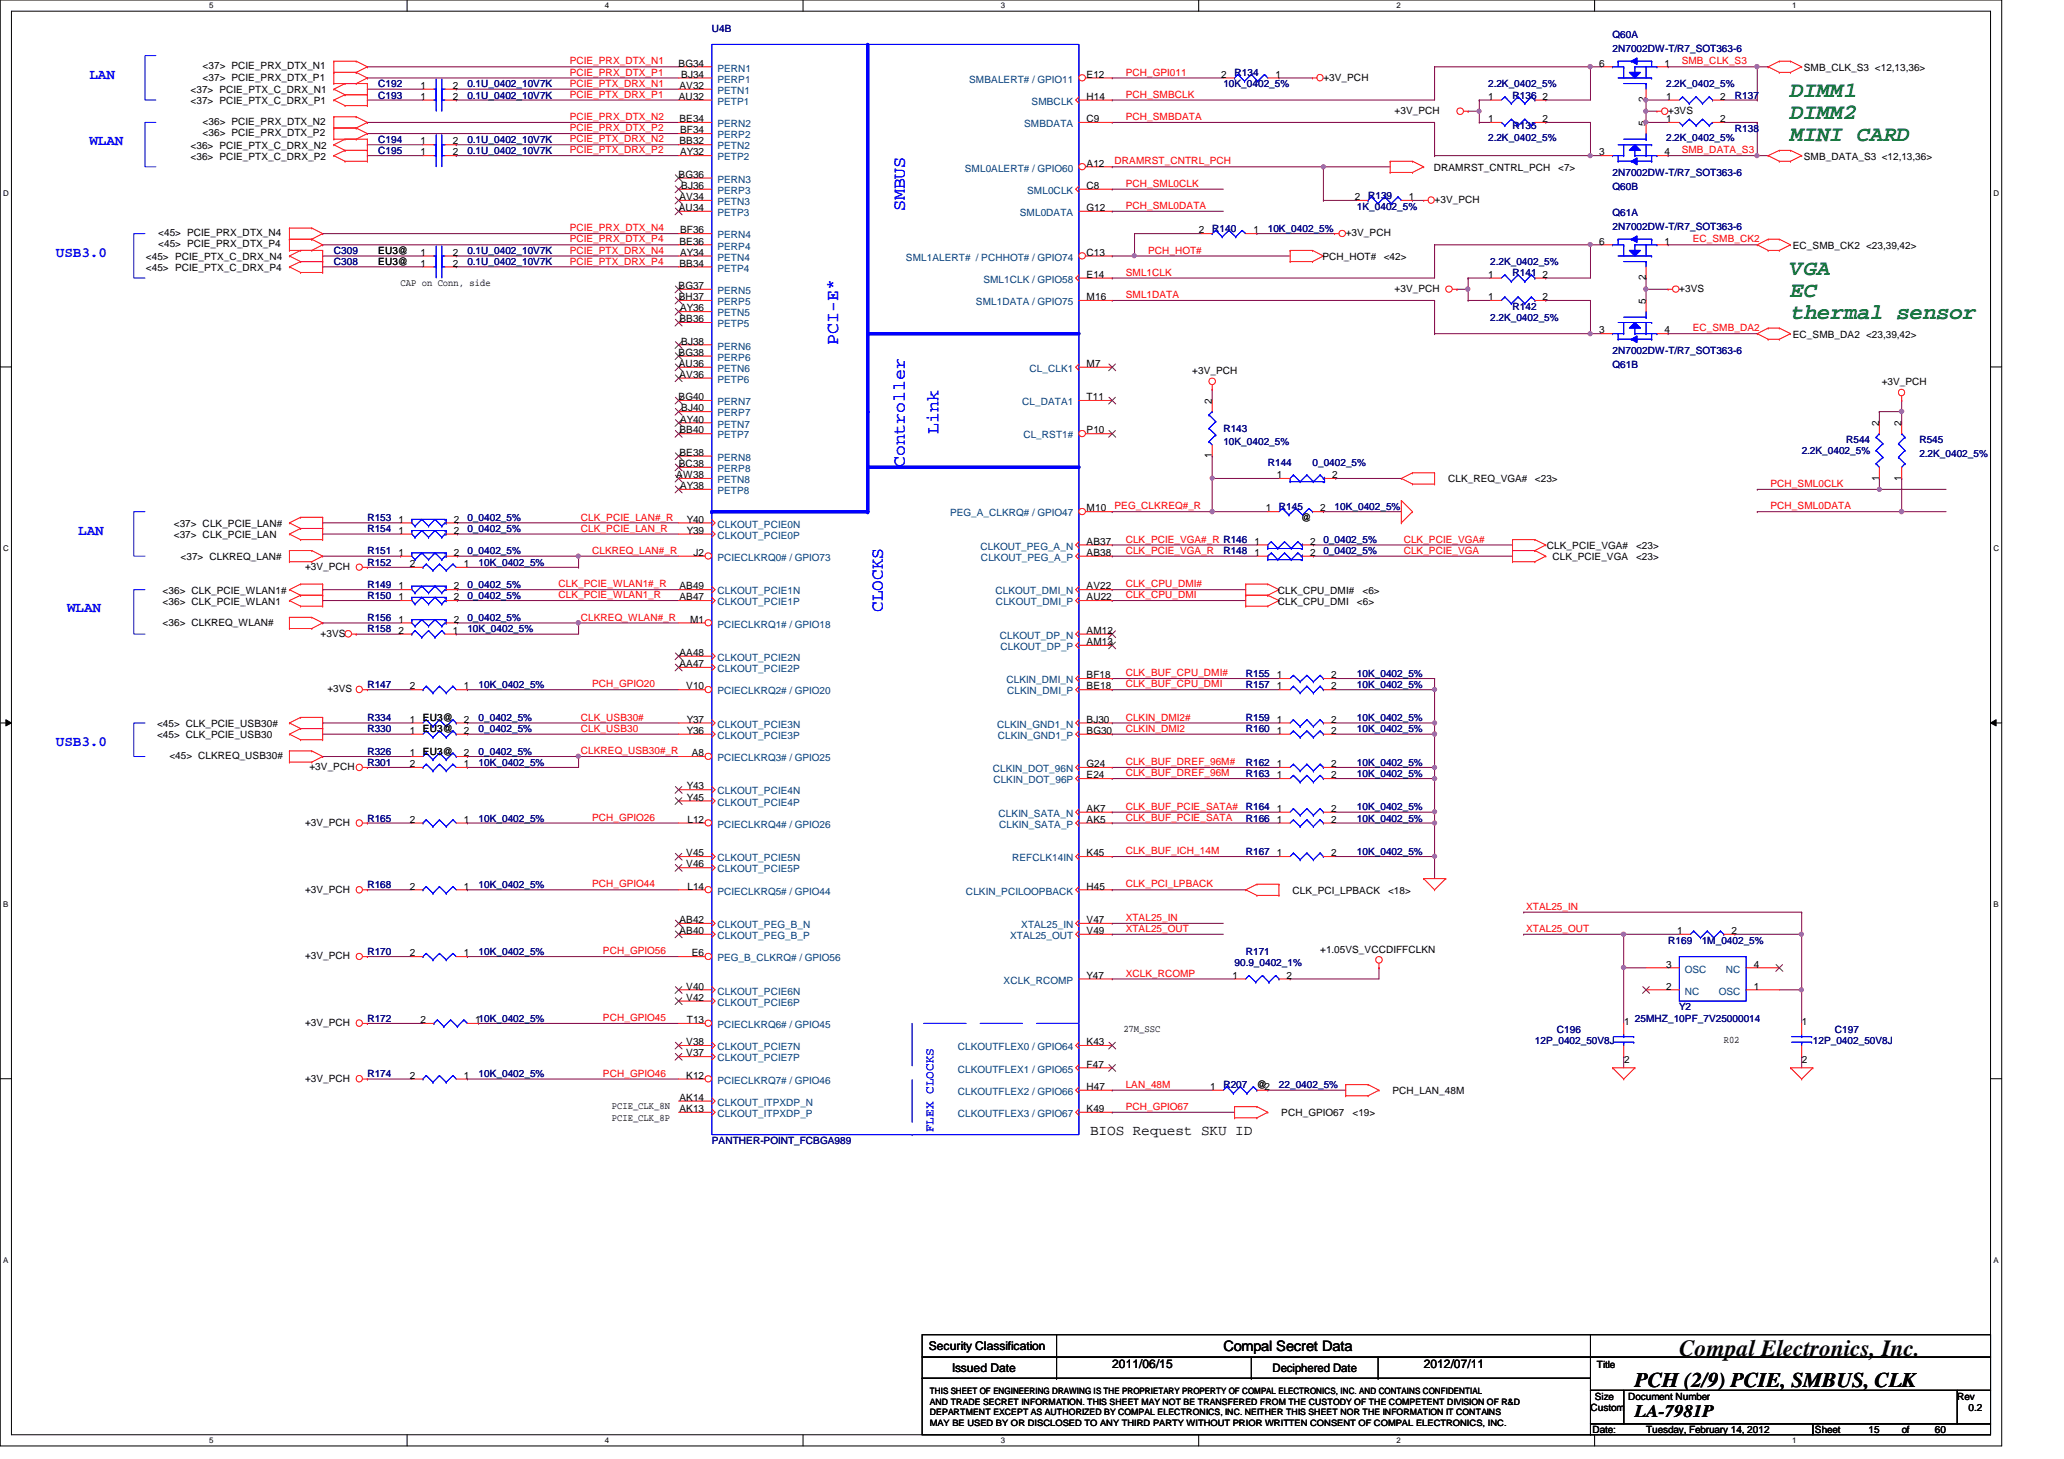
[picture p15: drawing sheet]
<svg xmlns="http://www.w3.org/2000/svg" width="297mm" height="210mm" viewBox="0 0 297 210" stroke-linecap="round" stroke-linejoin="round" font-family="sans-serif">
<defs><g id="words">
<text font-size="3.3" x="241.7" y="195.1">Compal Electronics, Inc.</text>
<g font-size="3.2" fill="#008000">
<text x="257.7" y="13.9">DIMM1</text>
<text x="257.7" y="17.1">DIMM2</text>
<text x="257.7" y="20.3">MINI CARD</text>
<text x="257.7" y="39.5">VGA</text>
<text x="257.7" y="42.7">EC</text>
<text x="257.7" y="45.9">thermal sensor</text>
</g>
<text font-size="3" x="235.3" y="199.6">PCH (2/9) PCIE, SMBUS, CLK</text>
<g font-size="2.5" fill="#00f">
<text x="130.2" y="30.4" transform="rotate(-90 130.2 30.4)">SMBUS</text>
<text x="120.6" y="49.6" transform="rotate(-90 120.6 49.6)">PCI-E*</text>
<text x="135" y="62.4" transform="rotate(-90 135 62.4)">Link</text>
<text x="130.2" y="67.2" transform="rotate(-90 130.2 67.2)">Controller</text>
<text x="127" y="88" transform="rotate(-90 127 88)">CLOCKS</text>
</g>
<text font-size="2.5" x="235.3" y="203.9">LA-7981P</text>
<g font-size="2.1" fill="#00f">
<text x="12.9" y="11.3">LAN</text>
<text x="12.9" y="20.9">WLAN</text>
<text x="8" y="36.9">USB3.0</text>
<text x="11.3" y="76.9">LAN</text>
<text x="9.6" y="88.1">WLAN</text>
<text x="8" y="107.3">USB3.0</text>
</g>
<g font-size="2.1">
<text x="156.9" y="163.2">BIOS Request SKU ID</text>
<text x="176.1" y="194.4">Compal Secret Data</text>
</g>
<text font-size="1.7" fill="#00f" x="134.4" y="162.9" transform="rotate(-90 134.4 162.9)">FLEX CLOCKS</text>
<g font-size="1.7">
<text x="133.7" y="194.3">Security Classification</text>
<text x="137" y="197.3">Issued Date</text>
<text x="160.1" y="196.8">2011/06/15</text>
<text x="183.1" y="197.4">Deciphered Date</text>
<text x="204.9" y="196.8">2012/07/11</text>
</g>
<g font-size="1.4" fill="#000080">
<text x="102.4" y="4.6">U4B</text>
<text x="232.1" y="5.5">Q60A</text>
<text x="177.7" y="11">R134</text>
<text x="232.1" y="7.5">2N7002DW-T/R7_SOT363-6</text>
<text x="54.4" y="12.6">C192</text>
<text x="54.4" y="14.2">C193</text>
<text x="67.3" y="12.6">0.1U_0402_10V7K</text>
<text x="67.3" y="14.2">0.1U_0402_10V7K</text>
<text x="176.1" y="12.6">10K_0402_5%</text>
<text x="214.2" y="12.6">2.2K_0402_5%</text>
<text x="217.7" y="14.2">R136</text>
<text x="239.8" y="12.6">2.2K_0402_5%</text>
<text x="249.7" y="14.2">R137</text>
<text x="54.4" y="20.6">C194</text>
<text x="54.4" y="22.2">C195</text>
<text x="67.3" y="20.6">0.1U_0402_10V7K</text>
<text x="67.3" y="22.2">0.1U_0402_10V7K</text>
<text x="214.2" y="20.2">2.2K_0402_5%</text>
<text x="217.7" y="18.6">R135</text>
<text x="239.8" y="20.2">2.2K_0402_5%</text>
<text x="249.7" y="19">R138</text>
<text x="196.9" y="28.6">R139</text>
<text x="232.1" y="27.3">Q60B</text>
<text x="232.1" y="25.4">2N7002DW-T/R7_SOT363-6</text>
<text x="174.5" y="33.4">R140</text>
<text x="182.5" y="33.4">10K_0402_5%</text>
<text x="195.3" y="30.2">1K_0402_5%</text>
<text x="232.1" y="31.1">Q61A</text>
<text x="232.1" y="33.1">2N7002DW-T/R7_SOT363-6</text>
<text x="48" y="38.2">C308</text>
<text x="48" y="36.6">C309</text>
<text x="67.3" y="38.2">0.1U_0402_10V7K</text>
<text x="67.3" y="36.6">0.1U_0402_10V7K</text>
<text x="214.5" y="38.2">2.2K_0402_5%</text>
<text x="217.7" y="39.8">R141</text>
<text x="214.5" y="46.2">2.2K_0402_5%</text>
<text x="217.7" y="44.6">R142</text>
<text x="232.1" y="52.9">Q61B</text>
<text x="232.1" y="51">2N7002DW-T/R7_SOT363-6</text>
<text x="176.1" y="62.2">R143</text>
<text x="176.1" y="64.1">10K_0402_5%</text>
<text x="259.3" y="65.4">2.2K_0402_5%</text>
<text x="265.7" y="63.8">R544</text>
<text x="276.2" y="63.8">R545</text>
<text x="276.2" y="65.7">2.2K_0402_5%</text>
<text x="182.5" y="67">R144</text>
<text x="188.9" y="67">0_0402_5%</text>
<text x="52.9" y="75">R153</text>
<text x="52.9" y="76.6">R154</text>
<text x="67.3" y="75">0_0402_5%</text>
<text x="67.3" y="76.6">0_0402_5%</text>
<text x="184.1" y="73.4">R145</text>
<text x="192.1" y="73.4">10K_0402_5%</text>
<text x="52.9" y="81.4">R152</text>
<text x="52.9" y="79.8">R151</text>
<text x="67.3" y="79.8">0_0402_5%</text>
<text x="68.9" y="81.4">10K_0402_5%</text>
<text x="176.1" y="79.8">R148</text>
<text x="190.5" y="79.8">0_0402_5%</text>
<text x="190.5" y="78.2">0_0402_5%</text>
<text x="52.9" y="86.2">R150</text>
<text x="52.9" y="84.6">R149</text>
<text x="52.9" y="89.4">R156</text>
<text x="67.3" y="86.2">0_0402_5%</text>
<text x="67.3" y="84.6">0_0402_5%</text>
<text x="67.3" y="89.4">0_0402_5%</text>
<text x="52.9" y="91">R158</text>
<text x="67.3" y="91">10K_0402_5%</text>
<text x="52.9" y="99">R147</text>
<text x="68.9" y="99">10K_0402_5%</text>
<text x="179.3" y="99">R157</text>
<text x="179.3" y="97.4">R155</text>
<text x="195.3" y="99">10K_0402_5%</text>
<text x="195.3" y="97.4">10K_0402_5%</text>
<text x="52.9" y="103.8">R334</text>
<text x="52.9" y="105.4">R330</text>
<text x="68.9" y="103.8">0_0402_5%</text>
<text x="68.9" y="105.4">0_0402_5%</text>
<text x="179.3" y="105.4">R160</text>
<text x="179.3" y="103.8">R159</text>
<text x="195.3" y="105.4">10K_0402_5%</text>
<text x="195.3" y="103.8">10K_0402_5%</text>
<text x="52.9" y="110.2">R301</text>
<text x="52.9" y="108.6">R326</text>
<text x="68.9" y="110.2">10K_0402_5%</text>
<text x="68.9" y="108.6">0_0402_5%</text>
<text x="179.3" y="111.8">R163</text>
<text x="179.3" y="110.2">R162</text>
<text x="195.3" y="111.8">10K_0402_5%</text>
<text x="195.3" y="110.2">10K_0402_5%</text>
<text x="52.9" y="118.2">R165</text>
<text x="68.9" y="118.2">10K_0402_5%</text>
<text x="179.3" y="118.2">R166</text>
<text x="179.3" y="116.6">R164</text>
<text x="195.3" y="118.2">10K_0402_5%</text>
<text x="195.3" y="116.6">10K_0402_5%</text>
<text x="179.3" y="123">R167</text>
<text x="195.3" y="123">10K_0402_5%</text>
<text x="52.9" y="127.8">R168</text>
<text x="68.9" y="127.8">10K_0402_5%</text>
<text x="52.9" y="137.4">R170</text>
<text x="68.9" y="137.4">10K_0402_5%</text>
<text x="179.3" y="137.4">R171</text>
<text x="240.1" y="135.8">R169</text>
<text x="244.9" y="135.8">1M_0402_5%</text>
<text x="177.7" y="139">90.9_0402_1%</text>
<text x="52.9" y="147">R172</text>
<text x="224.1" y="148.6">C196</text>
<text x="235.3" y="147">25MHZ_10PF_7V25000014</text>
<text x="241.7" y="145.4">Y2</text>
<text x="264.1" y="148.6">C197</text>
<text x="52.9" y="155">R174</text>
<text x="68.9" y="155">10K_0402_5%</text>
<text x="220.9" y="150.2">12P_0402_50V8J</text>
<text x="260.9" y="150.2">12P_0402_50V8J</text>
<text x="176.1" y="156.6">R207</text>
<text x="184.1" y="156.6">22_0402_5%</text>
<text x="102.4" y="164.6">PANTHER-POINT_FCBGA989</text>
</g>
<g font-size="1.4">
<text x="29.2" y="10">&lt;37&gt; PCIE_PRX_DTX_N1</text>
<text x="29.2" y="11.6">&lt;37&gt; PCIE_PRX_DTX_P1</text>
<text x="97.7" y="9.6">BG34</text>
<text x="98" y="11.2">BJ34</text>
<text x="156.4" y="11.2">E12</text>
<text x="175.8" y="11.2">2</text>
<text x="183.6" y="11.2">1</text>
<text x="190.5" y="11.6">+3V_PCH</text>
<text x="230.2" y="9.6">6</text>
<text x="239.6" y="9.6">1</text>
<text x="259.6" y="10.2">SMB_CLK_S3 &lt;12,13,36&gt;</text>
<text x="27.4" y="13.4">&lt;37&gt; PCIE_PTX_C_DRX_N1</text>
<text x="27.4" y="15">&lt;37&gt; PCIE_PTX_C_DRX_P1</text>
<text x="29.2" y="18">&lt;36&gt; PCIE_PRX_DTX_N2</text>
<text x="60.5" y="12.8">1</text>
<text x="60.5" y="14.4">1</text>
<text x="65.1" y="12.8">2</text>
<text x="65.1" y="14.4">2</text>
<text x="97.7" y="14.4">AU32</text>
<text x="97.8" y="17.6">BE34</text>
<text x="97.8" y="12.8">AV32</text>
<text x="156.4" y="14.4">H14</text>
<text x="156.4" y="17.6">C9</text>
<text x="200.7" y="16.4">+3V_PCH</text>
<text x="214.2" y="14.4">1</text>
<text x="214.2" y="17.6">1</text>
<text x="222" y="14.4">2</text>
<text x="222" y="17.6">2</text>
<text x="236.9" y="14.7" transform="rotate(-90 236.9 14.7)">2</text>
<text x="239.8" y="14.4">1</text>
<text x="239.8" y="17.6">1</text>
<text x="240.1" y="16.4">+3VS</text>
<text x="247.6" y="14.4">2</text>
<text x="247.6" y="17.6">2</text>
<text x="27.4" y="21.4">&lt;36&gt; PCIE_PTX_C_DRX_N2</text>
<text x="27.4" y="23">&lt;36&gt; PCIE_PTX_C_DRX_P2</text>
<text x="29.2" y="19.6">&lt;36&gt; PCIE_PRX_DTX_P2</text>
<text x="60.5" y="20.8">1</text>
<text x="60.5" y="22.4">1</text>
<text x="65.1" y="20.8">2</text>
<text x="65.1" y="22.4">2</text>
<text x="97.8" y="20.8">BB32</text>
<text x="97.9" y="19.2">BF34</text>
<text x="97.9" y="22.4">AY32</text>
<text x="156.4" y="24">A12</text>
<text x="230.2" y="22.4">3</text>
<text x="236.9" y="18.1" transform="rotate(-90 236.9 18.1)">5</text>
<text x="239.6" y="22.4">4</text>
<text x="259.6" y="23">SMB_DATA_S3 &lt;12,13,36&gt;</text>
<text x="97.7" y="25.6">BG36</text>
<text x="97.8" y="28.8">AV34</text>
<text x="98" y="27.2">BJ36</text>
<text x="156.4" y="27.2">C8</text>
<text x="195" y="28.8">2</text>
<text x="202.8" y="28.8">1</text>
<text x="206.3" y="24.6">DRAMRST_CNTRL_PCH</text>
<text x="206.5" y="29.2">+3V_PCH</text>
<text x="224.2" y="24.6">&lt;7&gt;</text>
<text x="22.8" y="34">&lt;45&gt; PCIE_PRX_DTX_N4</text>
<text x="22.8" y="35.6">&lt;45&gt; PCIE_PRX_DTX_P4</text>
<text x="97.7" y="30.4">AU34</text>
<text x="97.8" y="35.2">BE36</text>
<text x="97.9" y="33.6">BF36</text>
<text x="156.4" y="30.4">G12</text>
<text x="172.5" y="33.6">2</text>
<text x="180.4" y="33.6">1</text>
<text x="193.7" y="34">+3V_PCH</text>
<text x="230.2" y="35.2">6</text>
<text x="239.6" y="35.2">1</text>
<text x="258" y="35.8">EC_SMB_CK2 &lt;23,39,42&gt;</text>
<text x="21" y="37.4">&lt;45&gt; PCIE_PTX_C_DRX_N4</text>
<text x="21" y="39">&lt;45&gt; PCIE_PTX_C_DRX_P4</text>
<text x="54.4" y="38.2">EU3@</text>
<text x="54.4" y="36.6">EU3@</text>
<text x="57.7" y="41.2">CAP on Conn, side</text>
<text x="60.5" y="38.4">1</text>
<text x="60.5" y="36.8">1</text>
<text x="65.1" y="38.4">2</text>
<text x="65.1" y="36.8">2</text>
<text x="97.7" y="41.6">BG37</text>
<text x="97.8" y="38.4">BB34</text>
<text x="97.9" y="36.8">AY34</text>
<text x="156.4" y="36.8">C13</text>
<text x="156.4" y="40">E14</text>
<text x="190.3" y="37.4">PCH_HOT#</text>
<text x="199.1" y="37.4">&lt;42&gt;</text>
<text x="200.7" y="42">+3V_PCH</text>
<text x="214.2" y="40">1</text>
<text x="222" y="40">2</text>
<text x="236.9" y="40.3" transform="rotate(-90 236.9 40.3)">2</text>
<text x="241.7" y="42">+3VS</text>
<text x="97.7" y="43.2">BH37</text>
<text x="97.8" y="46.4">BB36</text>
<text x="97.9" y="44.8">AY36</text>
<text x="156.4" y="43.2">M16</text>
<text x="214.2" y="43.2">1</text>
<text x="222" y="43.2">2</text>
<text x="230.2" y="48">3</text>
<text x="236.9" y="43.7" transform="rotate(-90 236.9 43.7)">5</text>
<text x="239.6" y="48">4</text>
<text x="97.7" y="51.2">BG38</text>
<text x="97.7" y="52.8">AU36</text>
<text x="98" y="49.6">BJ38</text>
<text x="156.4" y="52.8">M7</text>
<text x="171.6" y="53.8">+3V_PCH</text>
<text x="258" y="48.6">EC_SMB_DA2 &lt;23,39,42&gt;</text>
<text x="97.7" y="57.6">BG40</text>
<text x="97.8" y="54.4">AV36</text>
<text x="98" y="59.2">BJ40</text>
<text x="156.4" y="57.6">T11</text>
<text x="174.4" y="58.1" transform="rotate(-90 174.4 58.1)">2</text>
<text x="270.8" y="55.5">+3V_PCH</text>
<text x="97.8" y="65.6">BE38</text>
<text x="97.8" y="62.4">BB40</text>
<text x="97.9" y="60.8">AY40</text>
<text x="156.4" y="62.4">P10</text>
<text x="174.4" y="65.9" transform="rotate(-90 174.4 65.9)">1</text>
<text x="270.4" y="61.3" transform="rotate(-90 270.4 61.3)">2</text>
<text x="273.6" y="61.3" transform="rotate(-90 273.6 61.3)">2</text>
<text x="97.3" y="68.8">AW38</text>
<text x="97.7" y="67.2">BC38</text>
<text x="97.9" y="70.4">AY38</text>
<text x="183.8" y="68.8">1</text>
<text x="191.7" y="68.8">2</text>
<text x="208.4" y="69.4">CLK_REQ_VGA#</text>
<text x="220.9" y="69.4">&lt;23&gt;</text>
<text x="270.4" y="69.1" transform="rotate(-90 270.4 69.1)">1</text>
<text x="273.6" y="69.1" transform="rotate(-90 273.6 69.1)">1</text>
<text x="25" y="77.4">&lt;37&gt; CLK_PCIE_LAN</text>
<text x="25" y="75.8">&lt;37&gt; CLK_PCIE_LAN#</text>
<text x="57.4" y="75.2">1</text>
<text x="57.4" y="76.8">1</text>
<text x="65.3" y="75.2">2</text>
<text x="65.3" y="76.8">2</text>
<text x="98.8" y="75.2">Y40</text>
<text x="98.8" y="76.8">Y39</text>
<text x="156.4" y="73.6">M10</text>
<text x="182.2" y="73.6">1</text>
<text x="187.3" y="75">@</text>
<text x="190" y="73.6">2</text>
<text x="26" y="80.6">&lt;37&gt; CLKREQ_LAN#</text>
<text x="43.9" y="82">+3V_PCH</text>
<text x="57.4" y="80">1</text>
<text x="59" y="81.6">2</text>
<text x="65.3" y="80">2</text>
<text x="66.8" y="81.6">1</text>
<text x="99.8" y="80">J2</text>
<text x="156.4" y="78.4">AB37</text>
<text x="156.4" y="80">AB38</text>
<text x="180.5" y="80">1</text>
<text x="180.5" y="78.4">1</text>
<text x="188.5" y="80">2</text>
<text x="188.5" y="78.4">2</text>
<text x="222.6" y="79">CLK_PCIE_VGA#</text>
<text x="223.4" y="80.6">CLK_PCIE_VGA</text>
<text x="235.5" y="79">&lt;23&gt;</text>
<text x="235.5" y="80.6">&lt;23&gt;</text>
<text x="23.4" y="87">&lt;36&gt; CLK_PCIE_WLAN1</text>
<text x="23.4" y="85.4">&lt;36&gt; CLK_PCIE_WLAN1#</text>
<text x="57.4" y="86.4">1</text>
<text x="57.4" y="84.8">1</text>
<text x="57.4" y="89.6">1</text>
<text x="65.3" y="86.4">2</text>
<text x="65.3" y="84.8">2</text>
<text x="65.3" y="89.6">2</text>
<text x="97.8" y="84.8">AB49</text>
<text x="97.8" y="86.4">AB47</text>
<text x="99.3" y="89.6">M1</text>
<text x="156.4" y="84.8">AV22</text>
<text x="156.4" y="86.4">AU22</text>
<text x="183.9" y="85.4">CLK_CPU_DMI#</text>
<text x="183.9" y="87">CLK_CPU_DMI</text>
<text x="195.3" y="87">&lt;6&gt;</text>
<text x="196.1" y="85.4">&lt;6&gt;</text>
<text x="23.4" y="90">&lt;36&gt; CLKREQ_WLAN#</text>
<text x="46.1" y="91.6">+3VS</text>
<text x="57.4" y="91.2">2</text>
<text x="65.1" y="91.2">1</text>
<text x="97.8" y="94.4">AA48</text>
<text x="97.8" y="96">AA47</text>
<text x="156.4" y="92.8">AM13</text>
<text x="156.4" y="91.2">AM12</text>
<text x="47.1" y="99.6">+3VS</text>
<text x="59" y="99.2">2</text>
<text x="66.8" y="99.2">1</text>
<text x="98.8" y="99.2">V10</text>
<text x="156.4" y="97.6">BF18</text>
<text x="156.4" y="99.2">BE18</text>
<text x="183.8" y="99.2">1</text>
<text x="183.8" y="97.6">1</text>
<text x="191.6" y="99.2">2</text>
<text x="191.6" y="97.6">2</text>
<text x="22.6" y="104.6">&lt;45&gt; CLK_PCIE_USB30#</text>
<text x="22.6" y="106.2">&lt;45&gt; CLK_PCIE_USB30</text>
<text x="59" y="104">1</text>
<text x="59" y="105.6">1</text>
<text x="60.9" y="103.8">EU3@</text>
<text x="60.9" y="105.4">EU3@</text>
<text x="66.8" y="104">2</text>
<text x="66.8" y="105.6">2</text>
<text x="98.8" y="104">Y37</text>
<text x="98.8" y="105.6">Y36</text>
<text x="156.4" y="104">BJ30</text>
<text x="156.4" y="105.6">BG30</text>
<text x="183.8" y="105.6">1</text>
<text x="183.8" y="104">1</text>
<text x="191.6" y="105.6">2</text>
<text x="191.6" y="104">2</text>
<text x="24.4" y="109.2">&lt;45&gt; CLKREQ_USB30#</text>
<text x="44.5" y="110.8">+3V_PCH</text>
<text x="59" y="110.4">2</text>
<text x="59" y="108.8">1</text>
<text x="60.9" y="108.6">EU3@</text>
<text x="66.8" y="110.4">1</text>
<text x="66.8" y="108.8">2</text>
<text x="98.8" y="113.6">Y43</text>
<text x="99.6" y="108.8">A8</text>
<text x="156.4" y="110.4">G24</text>
<text x="156.4" y="112">E24</text>
<text x="183.8" y="112">1</text>
<text x="183.8" y="110.4">1</text>
<text x="191.6" y="112">2</text>
<text x="191.6" y="110.4">2</text>
<text x="43.9" y="118.8">+3V_PCH</text>
<text x="59" y="118.4">2</text>
<text x="66.8" y="118.4">1</text>
<text x="98.8" y="115.2">Y45</text>
<text x="98.9" y="118.4">L12</text>
<text x="156.4" y="116.8">AK7</text>
<text x="156.4" y="118.4">AK5</text>
<text x="183.8" y="118.4">1</text>
<text x="183.8" y="116.8">1</text>
<text x="191.6" y="118.4">2</text>
<text x="191.6" y="116.8">2</text>
<text x="98.8" y="123.2">V45</text>
<text x="98.8" y="124.8">V46</text>
<text x="156.4" y="123.2">K45</text>
<text x="183.8" y="123.2">1</text>
<text x="191.6" y="123.2">2</text>
<text x="43.9" y="128.4">+3V_PCH</text>
<text x="59" y="128">2</text>
<text x="66.8" y="128">1</text>
<text x="98.9" y="128">L14</text>
<text x="156.4" y="128">H45</text>
<text x="186" y="128.6">CLK_PCI_LPBACK</text>
<text x="199.8" y="128.6">&lt;18&gt;</text>
<text x="59" y="137.6">2</text>
<text x="66.8" y="137.6">1</text>
<text x="97.8" y="134.4">AB40</text>
<text x="97.8" y="132.8">AB42</text>
<text x="99.6" y="137.6">E6</text>
<text x="156.4" y="132.8">V47</text>
<text x="156.4" y="134.4">V49</text>
<text x="190" y="137.1">+1.05VS_VCCDIFFCLKN</text>
<text x="241.4" y="134.4">1</text>
<text x="249.2" y="134.4">2</text>
<text x="43.9" y="138">+3V_PCH</text>
<text x="98.8" y="142.4">V40</text>
<text x="98.8" y="144">V42</text>
<text x="156.4" y="140.8">Y47</text>
<text x="177.4" y="140.8">1</text>
<text x="185.2" y="140.8">2</text>
<text x="239.8" y="139.2">3</text>
<text x="239.8" y="142.4">2</text>
<text x="252.4" y="139.2">4</text>
<text x="252.4" y="142.4">1</text>
<text x="43.9" y="147.6">+3V_PCH</text>
<text x="60.5" y="147.2">2</text>
<text x="68.4" y="147.2">110K_0402_5%</text>
<text x="98.8" y="147.2">T13</text>
<text x="161.7" y="148.4">27M_SSC</text>
<text x="233.7" y="147.4">1</text>
<text x="259.3" y="147.4">1</text>
<text x="43.9" y="155.6">+3V_PCH</text>
<text x="59" y="155.2">2</text>
<text x="66.8" y="155.2">1</text>
<text x="98.8" y="155.2">K12</text>
<text x="98.8" y="150.4">V38</text>
<text x="98.8" y="152">V37</text>
<text x="156.4" y="150.4">K43</text>
<text x="156.4" y="153.6">F47</text>
<text x="233.7" y="152.9">2</text>
<text x="248.1" y="150">R02</text>
<text x="259.3" y="152.9">2</text>
<text x="88.1" y="159.6">PCIE_CLK_8N</text>
<text x="88.1" y="161.2">PCIE_CLK_8P</text>
<text x="97.8" y="158.4">AK14</text>
<text x="97.8" y="160">AK13</text>
<text x="156.4" y="156.8">H47</text>
<text x="156.4" y="160">K49</text>
<text x="174.2" y="156.8">1</text>
<text x="180.9" y="156.6">@2</text>
<text x="184.4" y="160.6">PCH_GPIO67</text>
<text x="194.6" y="160.6">&lt;19&gt;</text>
<text x="200.4" y="157.4">PCH_LAN_48M</text>
<text x="229.8" y="196.8">Title</text>
<text x="228.9" y="203">Custom</text>
<text x="229.5" y="201.4">Size</text>
<text x="234.3" y="201.4">Document Number</text>
<text x="281.7" y="201.4">Rev</text>
<text x="283.3" y="203">0.2</text>
<text x="229.2" y="206.2">Date:</text>
<text x="236.9" y="206.2">Tuesday, February 14, 2012</text>
<text x="261.2" y="206.2">Sheet</text>
<text x="268.9" y="206.2">15</text>
<text x="273.7" y="206.2">of</text>
<text x="278.5" y="206.2">60</text>
</g>
<g font-size="1.4" fill="#f00">
<text x="82" y="10.9">PCIE_PRX_DTX_P1</text>
<text x="82" y="9.3">PCIE_PRX_DTX_N1</text>
<text x="162" y="10.9">PCH_GPI011</text>
<text x="242" y="9.3">SMB_CLK_S3</text>
<text x="82" y="14.1">PCIE_PTX_DRX_P1</text>
<text x="82" y="17.3">PCIE_PRX_DTX_N2</text>
<text x="82" y="12.5">PCIE_PTX_DRX_N1</text>
<text x="162" y="14.1">PCH_SMBCLK</text>
<text x="162" y="17.3">PCH_SMBDATA</text>
<text x="82" y="20.5">PCIE_PTX_DRX_N2</text>
<text x="82" y="18.9">PCIE_PRX_DTX_P2</text>
<text x="82" y="22.1">PCIE_PTX_DRX_P2</text>
<text x="160.4" y="23.7">DRAMRST_CNTRL_PCH</text>
<text x="242" y="22.1">SMB_DATA_S3</text>
<text x="162" y="26.9">PCH_SML0CLK</text>
<text x="82" y="33.3">PCIE_PRX_DTX_N4</text>
<text x="82" y="34.9">PCIE_PRX_DTX_P4</text>
<text x="162" y="30.1">PCH_SML0DATA</text>
<text x="243.6" y="34.9">EC_SMB_CK2</text>
<text x="82" y="36.5">PCIE_PTX_DRX_N4</text>
<text x="82" y="38.1">PCIE_PTX_DRX_P4</text>
<text x="162" y="39.7">SML1CLK</text>
<text x="165.2" y="36.5">PCH_HOT#</text>
<text x="162" y="42.9">SML1DATA</text>
<text x="243.6" y="47.7">EC_SMB_DA2</text>
<text x="254.8" y="70.1">PCH_SML0CLK</text>
<text x="83.6" y="76.5">CLK_PCIE_LAN_R</text>
<text x="83.6" y="74.9">CLK_PCIE_LAN#_R</text>
<text x="160.4" y="73.3">PEG_CLKREQ#_R</text>
<text x="254.8" y="73.3">PCH_SML0DATA</text>
<text x="85.2" y="79.7">CLKREQ_LAN#_R</text>
<text x="162" y="78.1">CLK_PCIE_VGA#_R R146</text>
<text x="162" y="79.7">CLK_PCIE_VGA_R</text>
<text x="202" y="78.1">CLK_PCIE_VGA#</text>
<text x="202" y="79.7">CLK_PCIE_VGA</text>
<text x="80.4" y="86.1">CLK_PCIE_WLAN1_R</text>
<text x="80.4" y="84.5">CLK_PCIE_WLAN1#_R</text>
<text x="83.6" y="89.3">CLKREQ_WLAN#_R</text>
<text x="162" y="84.5">CLK_CPU_DMI#</text>
<text x="162" y="86.1">CLK_CPU_DMI</text>
<text x="85.2" y="98.9">PCH_GPIO20</text>
<text x="162" y="98.9">CLK_BUF_CPU_DMI</text>
<text x="162" y="97.3">CLK_BUF_CPU_DMI#</text>
<text x="83.6" y="105.3">CLK_USB30</text>
<text x="83.6" y="103.7">CLK_USB30#</text>
<text x="162" y="103.7">CLKIN_DMI2#</text>
<text x="162" y="105.3">CLKIN_DMI2</text>
<text x="83.6" y="108.5">CLKREQ_USB30#_R</text>
<text x="162" y="111.7">CLK_BUF_DREF_96M</text>
<text x="162" y="110.1">CLK_BUF_DREF_96M#</text>
<text x="85.2" y="118.1">PCH_GPIO26</text>
<text x="162" y="118.1">CLK_BUF_PCIE_SATA</text>
<text x="162" y="116.5">CLK_BUF_PCIE_SATA#</text>
<text x="162" y="122.9">CLK_BUF_ICH_14M</text>
<text x="85.2" y="127.7">PCH_GPIO44</text>
<text x="162" y="127.7">CLK_PCI_LPBACK</text>
<text x="219.6" y="130.9">XTAL25_IN</text>
<text x="86.8" y="137.3">PCH_GPIO56</text>
<text x="162" y="132.5">XTAL25_IN</text>
<text x="162" y="134.1">XTAL25_OUT</text>
<text x="219.6" y="134.1">XTAL25_OUT</text>
<text x="162" y="140.5">XCLK_RCOMP</text>
<text x="86.8" y="146.9">PCH_GPIO45</text>
<text x="86.8" y="154.9">PCH_GPIO46</text>
<text x="162" y="156.5">LAN_48M</text>
<text x="162" y="159.7">PCH_GPIO67</text>
</g>
<g font-size="1.4" fill="#004080">
<text x="103.2" y="10.3">PERN1</text>
<text x="103.2" y="11.9">PERP1</text>
<text x="139.5" y="11.9">SMBALERT# / GPIO11</text>
<text x="103.2" y="13.5">PETN1</text>
<text x="103.2" y="15.1">PETP1</text>
<text x="148.5" y="15.1">SMBCLK</text>
<text x="103.2" y="18.3">PERN2</text>
<text x="103.2" y="19.9">PERP2</text>
<text x="103.2" y="21.5">PETN2</text>
<text x="103.2" y="23.1">PETP2</text>
<text x="147.4" y="18.3">SMBDATA</text>
<text x="103.2" y="26.3">PERN3</text>
<text x="103.2" y="27.9">PERP3</text>
<text x="103.2" y="29.5">PETN3</text>
<text x="138.9" y="24.7">SML0ALERT# / GPIO60</text>
<text x="147.8" y="27.9">SML0CLK</text>
<text x="103.2" y="34.3">PERN4</text>
<text x="103.2" y="35.9">PERP4</text>
<text x="103.2" y="31.1">PETP3</text>
<text x="146.8" y="31.1">SML0DATA</text>
<text x="103.2" y="37.5">PETN4</text>
<text x="103.2" y="39.1">PETP4</text>
<text x="130.4" y="37.5">SML1ALERT# / PCHHOT# / GPIO74</text>
<text x="141.5" y="40.7">SML1CLK / GPIO58</text>
<text x="103.2" y="42.3">PERN5</text>
<text x="103.2" y="43.9">PERP5</text>
<text x="103.2" y="45.5">PETN5</text>
<text x="103.2" y="47.1">PETP5</text>
<text x="140.5" y="43.9">SML1DATA / GPIO75</text>
<text x="103.2" y="50.3">PERN6</text>
<text x="103.2" y="51.9">PERP6</text>
<text x="103.2" y="53.5">PETN6</text>
<text x="148.2" y="53.5">CL_CLK1</text>
<text x="103.2" y="58.3">PERN7</text>
<text x="103.2" y="59.9">PERP7</text>
<text x="103.2" y="55.1">PETP6</text>
<text x="147.1" y="58.3">CL_DATA1</text>
<text x="103.2" y="61.5">PETN7</text>
<text x="103.2" y="63.1">PETP7</text>
<text x="147.3" y="63.1">CL_RST1#</text>
<text x="103.2" y="66.3">PERN8</text>
<text x="103.2" y="67.9">PERP8</text>
<text x="103.2" y="69.5">PETN8</text>
<text x="103.2" y="71.1">PETP8</text>
<text x="103.2" y="75.9">CLKOUT_PCIE0N</text>
<text x="103.2" y="77.5">CLKOUT_PCIE0P</text>
<text x="136.7" y="74.3">PEG_A_CLKRQ# / GPIO47</text>
<text x="103.2" y="80.7">PCIECLKRQ0# / GPIO73</text>
<text x="141.1" y="79.1">CLKOUT_PEG_A_N</text>
<text x="141.2" y="80.7">CLKOUT_PEG_A_P</text>
<text x="103.2" y="85.5">CLKOUT_PCIE1N</text>
<text x="103.2" y="87.1">CLKOUT_PCIE1P</text>
<text x="143.3" y="85.5">CLKOUT_DMI_N</text>
<text x="143.3" y="87.1">CLKOUT_DMI_P</text>
<text x="103.2" y="95.1">CLKOUT_PCIE2N</text>
<text x="103.2" y="90.3">PCIECLKRQ1# / GPIO18</text>
<text x="143.9" y="91.9">CLKOUT_DP_N</text>
<text x="144" y="93.5">CLKOUT_DP_P</text>
<text x="103.2" y="96.7">CLKOUT_PCIE2P</text>
<text x="103.2" y="99.9">PCIECLKRQ2# / GPIO20</text>
<text x="144.9" y="98.3">CLKIN_DMI_N</text>
<text x="144.9" y="99.9">CLKIN_DMI_P</text>
<text x="103.2" y="104.7">CLKOUT_PCIE3N</text>
<text x="103.2" y="106.3">CLKOUT_PCIE3P</text>
<text x="143.5" y="104.7">CLKIN_GND1_N</text>
<text x="143.6" y="106.3">CLKIN_GND1_P</text>
<text x="103.2" y="109.5">PCIECLKRQ3# / GPIO25</text>
<text x="142.9" y="111.1">CLKIN_DOT_96N</text>
<text x="143" y="112.7">CLKIN_DOT_96P</text>
<text x="103.2" y="114.3">CLKOUT_PCIE4N</text>
<text x="103.2" y="115.9">CLKOUT_PCIE4P</text>
<text x="103.2" y="119.1">PCIECLKRQ4# / GPIO26</text>
<text x="143.7" y="117.5">CLKIN_SATA_N</text>
<text x="143.8" y="119.1">CLKIN_SATA_P</text>
<text x="103.2" y="123.9">CLKOUT_PCIE5N</text>
<text x="103.2" y="125.5">CLKOUT_PCIE5P</text>
<text x="145.7" y="123.9">REFCLK14IN</text>
<text x="103.2" y="128.7">PCIECLKRQ5# / GPIO44</text>
<text x="139" y="128.7">CLKIN_PCILOOPBACK</text>
<text x="103.2" y="135.1">CLKOUT_PEG_B_P</text>
<text x="103.2" y="133.5">CLKOUT_PEG_B_N</text>
<text x="145.4" y="135.1">XTAL25_OUT</text>
<text x="147" y="133.5">XTAL25_IN</text>
<text x="103.2" y="138.3">PEG_B_CLKRQ# / GPIO56</text>
<text x="103.2" y="143.1">CLKOUT_PCIE6N</text>
<text x="144.4" y="141.5">XCLK_RCOMP</text>
<text x="242.5" y="139.9">OSC</text>
<text x="242.5" y="143.1">NC</text>
<text x="247.4" y="143.1">OSC</text>
<text x="248.4" y="139.9">NC</text>
<text x="103.2" y="144.7">CLKOUT_PCIE6P</text>
<text x="103.2" y="147.9">PCIECLKRQ6# / GPIO45</text>
<text x="103.2" y="155.9">PCIECLKRQ7# / GPIO46</text>
<text x="103.2" y="151.1">CLKOUT_PCIE7N</text>
<text x="103.2" y="152.7">CLKOUT_PCIE7P</text>
<text x="137.8" y="151.1">CLKOUTFLEX0 / GPIO64</text>
<text x="137.8" y="154.3">CLKOUTFLEX1 / GPIO65</text>
<text x="103.2" y="159.1">CLKOUT_ITPXDP_N</text>
<text x="103.2" y="160.7">CLKOUT_ITPXDP_P</text>
<text x="137.8" y="157.5">CLKOUTFLEX2 / GPIO66</text>
<text x="137.8" y="160.7">CLKOUTFLEX3 / GPIO67</text>
</g>
<g font-size="1.3">
<text x="133.8" y="203.6">DEPARTMENT EXCEPT AS AUTHORIZED BY COMPAL ELECTRONICS, INC. NEITHER THIS SHEET NOR THE INFORMATION IT CONTAINS</text>
<text x="133.8" y="200.6">THIS SHEET OF ENGINEERING DRAWING IS THE PROPRIETARY PROPERTY OF COMPAL ELECTRONICS, INC. AND CONTAINS CONFIDENTIAL</text>
<text x="133.8" y="202.1">AND TRADE SECRET INFORMATION. THIS SHEET MAY NOT BE TRANSFERED FROM THE CUSTODY OF THE COMPETENT DIVISION OF R&amp;D</text>
<text x="133.8" y="205.1">MAY BE USED BY OR DISCLOSED TO ANY THIRD PARTY WITHOUT PRIOR WRITTEN CONSENT OF COMPAL ELECTRONICS, INC.</text>
</g>
<g font-size="1.1">
<text x="30.1" y="1.1">5</text>
<text x="87" y="1.1">4</text>
<text x="144" y="1.1">3</text>
<text x="201" y="1.1">2</text>
<text x="257.9" y="1.1">1</text>
<text x=".5" y="28.2">D</text>
<text x="286.9" y="28.2">D</text>
<text x=".5" y="79.3">C</text>
<text x="286.9" y="79.3">C</text>
<text x=".5" y="130.6">B</text>
<text x="286.9" y="130.6">B</text>
<text x=".5" y="181.7">A</text>
<text x="286.9" y="181.7">A</text>
<text x="30.1" y="207.6">5</text>
<text x="87" y="207.6">4</text>
<text x="144" y="207.6">3</text>
<text x="201" y="207.6">2</text>
<text x="257.9" y="207.6">1</text>
</g>
</g></defs>
<path d="M0 0h288.1v208h-288.1zM1.6 1.6h284.9v204.8h-284.9z" fill="none" stroke="#000" stroke-width=".14"/>
<g fill="#fff">
<path d="M30.1 .2h.6v1.2h-.6z"/>
<path d="M30.1 206.6h.6v1.2h-.6z"/>
</g>
<path d="M58.6 0v1.6M58.6 206.4v1.6" fill="none" stroke="#000" stroke-width=".14"/>
<g fill="#fff">
<path d="M87 .2h.6v1.2h-.6z"/>
<path d="M87 206.6h.6v1.2h-.6z"/>
</g>
<path d="M115.6 0v1.6M115.6 206.4v1.6" fill="none" stroke="#000" stroke-width=".14"/>
<g fill="#fff">
<path d="M144 .2h.6v1.2h-.6z"/>
<path d="M144 206.6h.6v1.2h-.6z"/>
</g>
<path d="M172.5 0v1.6M172.5 206.4v1.6" fill="none" stroke="#000" stroke-width=".14"/>
<g fill="#fff">
<path d="M201 .2h.5v1.2h-.5z"/>
<path d="M201 206.6h.5v1.2h-.5z"/>
</g>
<path d="M229.5 0v1.6M229.5 206.4v1.6" fill="none" stroke="#000" stroke-width=".14"/>
<g fill="#fff">
<path d="M257.9 .2h.6v1.2h-.6z"/>
<path d="M257.9 206.6h.6v1.2h-.6z"/>
<path d="M.5 27.2h.7v1.2h-.7z"/>
<path d="M286.9 27.2h.8v1.2h-.8z"/>
<path d="M.5 78.4h.7v1.1h-.7z"/>
<path d="M286.9 78.4h.8v1.1h-.8z"/>
</g>
<path d="M0 52.8h1.6M286.5 52.8h1.6" fill="none" stroke="#000" stroke-width=".14"/>
<g fill="#fff">
<path d="M.5 129.6h.7v1.2h-.7z"/>
<path d="M286.9 129.6h.7v1.2h-.7z"/>
</g>
<path d="M0 104h1.6M.8 103.5l.8 .5-.8 .4zM286.5 104l.8-.5v.9zM286.5 104h1.6" fill="none" stroke="#000" stroke-width=".14"/>
<path d="M.8 103.5l.8 .5-.8 .4zM286.5 104l.8-.5v.9z" fill="#000"/>
<g fill="#fff">
<path d="M.5 180.8h.7v1.1h-.7z"/>
<path d="M286.9 180.8h.7v1.1h-.7z"/>
</g>
<path d="M0 155.2h1.6M286.5 155.2h1.6" fill="none" stroke="#000" stroke-width=".14"/>
<g fill="none" stroke="#800040" stroke-width=".14">
<path d="M52.9 19.2h.1M52.9 17.6h.1M52.9 14.4h.1M52.9 11.2h.1M52.9 9.6h.1M52.9 12.8h.1M52.9 14.4h8M52.9 19.2h44.8M52.9 17.6h44.8M52.9 12.8h8M52.9 11.2h44.8M52.9 9.6h44.8"/>
<path d="M65.7 14.4h.1M65.7 12.8h.1M65.7 14.4h32M65.7 12.8h32M52.9 22.4h.1M52.9 20.8h.1M52.9 20.8h8M52.9 22.4h8M65.7 20.8h.1M65.7 22.4h.1M65.7 20.8h32M65.7 22.4h32"/>
<path d="M160.1 43.2h.1M160.1 43.2h46.4M160.1 84.8h.1M160.1 99.2h.1M160.1 97.6h.1M160.1 84.8h19.2M160.1 99.2h24M160.1 97.6h24M160.1 112h.1M160.1 110.4h.1M160.1 118.4h.1M160.1 116.8h.1"/>
<path d="M160.1 112h24M160.1 110.4h24M160.1 118.4h24M160.1 116.8h24M67.3 128h.1M67.3 128h30.4M160.1 132.8h.1M160.1 134.4h.1M160.1 128h.1M160.1 132.8h16M160.1 134.4h16M160.1 128h19.2"/>
<path d="M219.3 134.4h.1M219.3 131.2h.1M219.3 134.4h22.4M219.3 131.2h40M233.7 139.2h.1M233.7 134.4h.1M233.7 139.2v8M249.7 134.4h.1M259.3 131.2h.1M259.3 131.2v3.2h-9.6M160.1 140.8h.1M160.1 140.8h17.6"/>
<path d="M185.7 140.8h.1M185.7 140.8h12.8M233.7 152h.1M233.7 152v1.6M259.3 152h.1M259.3 142.4h.1M259.3 142.4v4.8M259.3 152v1.6"/>
</g>
<circle cx="259.2" cy="142.4" r=".3" fill="#f0f"/>
<circle cx="259.2" cy="142.4" r=".3" fill="none" stroke="#f0f" stroke-width=".14"/>
<path d="M228.9 35.2h.1M228.9 35.2h1.6" fill="none" stroke="#800040" stroke-width=".14"/>
<circle cx="228.9" cy="35.2" r=".3" fill="#f0f"/>
<circle cx="228.9" cy="35.2" r=".3" fill="none" stroke="#f0f" stroke-width=".14"/>
<path d="M228.9 48h.1M228.9 48h1.6" fill="none" stroke="#800040" stroke-width=".14"/>
<circle cx="228.9" cy="48" r=".3" fill="#f0f"/>
<circle cx="228.9" cy="48" r=".3" fill="none" stroke="#f0f" stroke-width=".14"/>
<g fill="none" stroke="#800040" stroke-width=".14">
<path d="M240.1 35.2h.1M240.1 35.2h12.8M240.1 48h.1M240.1 48h12.8M174.5 73.6h.1M174.5 73.6h8M160.1 104h.1M160.1 105.6h.1M160.1 104h24M160.1 105.6h24M67.3 137.6h.1M67.3 137.6h30.4"/>
<path d="M198.5 139.2h.1M198.5 139.2v1.6"/>
</g>
<circle cx="174.4" cy="73.6" r=".31" fill="#f0f"/>
<circle cx="174.4" cy="73.6" r=".31" fill="none" stroke="#f0f" stroke-width=".14"/>
<g fill="none" stroke="#800040" stroke-width=".14">
<path d="M160.1 78.4h.1M160.1 73.6h.1M160.1 78.4h20.8M174.5 68.8h.1M174.5 68.8v4.8h-14.4M189 78.4h.1M189 78.4h28.7M190.5 73.6h.1M190.5 73.6h11.2M160.1 80h.1M160.1 86.4h.1M160.1 80h20.8"/>
<path d="M160.1 86.4h19.2M189 80h.1M189 80h28.7M192.1 97.6h14.4M192.1 99.2h14.4M206.5 97.6h.1M206.5 99.2h.1M206.5 97.6v6.4M160.1 123.2h.1M160.1 123.2h24"/>
</g>
<circle cx="206.5" cy="99.2" r=".3" fill="#f0f"/>
<circle cx="206.5" cy="99.2" r=".3" fill="none" stroke="#f0f" stroke-width=".14"/>
<path d="M192.1 104h14.4M206.5 104h.1M206.5 105.6h.1M206.5 105.6v4.8" fill="none" stroke="#800040" stroke-width=".14"/>
<circle cx="206.4" cy="105.6" r=".31" fill="#f0f"/>
<circle cx="206.4" cy="105.6" r=".31" fill="none" stroke="#f0f" stroke-width=".14"/>
<path d="M192.1 105.6h14.4M192.1 110.4h14.4M206.5 105.6h.1M206.5 110.4h.1" fill="none" stroke="#800040" stroke-width=".14"/>
<circle cx="206.5" cy="110.4" r=".3" fill="#f0f"/>
<circle cx="206.5" cy="110.4" r=".3" fill="none" stroke="#f0f" stroke-width=".14"/>
<path d="M192.1 112h14.4M206.5 110.4h.1M206.5 112h.1M206.5 110.4v1.6" fill="none" stroke="#800040" stroke-width=".14"/>
<circle cx="206.5" cy="112" r=".3" fill="#f0f"/>
<circle cx="206.5" cy="112" r=".3" fill="none" stroke="#f0f" stroke-width=".14"/>
<path d="M206.5 112h.1M206.5 112v4.8" fill="none" stroke="#800040" stroke-width=".14"/>
<circle cx="206.5" cy="112" r=".3" fill="#f0f"/>
<circle cx="206.5" cy="112" r=".3" fill="none" stroke="#f0f" stroke-width=".14"/>
<path d="M192.1 116.8h14.4M206.5 116.8h.1M206.5 116.8v1.6" fill="none" stroke="#800040" stroke-width=".14"/>
<circle cx="206.5" cy="116.8" r=".3" fill="#f0f"/>
<circle cx="206.5" cy="116.8" r=".3" fill="none" stroke="#f0f" stroke-width=".14"/>
<path d="M192.1 118.4h14.4M206.5 118.4h.1M206.5 123.2h.1M206.5 123.2v3.2" fill="none" stroke="#800040" stroke-width=".14"/>
<circle cx="206.5" cy="123.2" r=".3" fill="#f0f"/>
<circle cx="206.5" cy="123.2" r=".3" fill="none" stroke="#f0f" stroke-width=".14"/>
<path d="M206.5 104h.1M206.5 104v1.6M192.1 123.2h14.4M206.5 123.2h.1" fill="none" stroke="#800040" stroke-width=".14"/>
<circle cx="206.5" cy="104" r=".3" fill="#f0f"/>
<circle cx="206.5" cy="104" r=".3" fill="none" stroke="#f0f" stroke-width=".14"/>
<path d="M206.5 118.4h.1M206.5 118.4v4.8" fill="none" stroke="#800040" stroke-width=".14"/>
<circle cx="206.5" cy="118.4" r=".3" fill="#f0f"/>
<circle cx="206.5" cy="118.4" r=".3" fill="none" stroke="#f0f" stroke-width=".14"/>
<path d="M174.5 68.8h.1M174.5 68.8h9.6" fill="none" stroke="#800040" stroke-width=".14"/>
<circle cx="174.5" cy="68.8" r=".3" fill="#f0f"/>
<circle cx="174.5" cy="68.8" r=".3" fill="none" stroke="#f0f" stroke-width=".14"/>
<path d="M160.1 14.4h.1M160.1 17.6h.1M160.1 14.4h46.4M160.1 17.6h46.4M184.1 11.2h.1M184.1 11.2h4.8M236.9 16h.1M236.9 16v1.6M192.2 68.8h.1M192.2 68.8h9.5" fill="none" stroke="#800040" stroke-width=".14"/>
<circle cx="236.8" cy="17.6" r=".31" fill="#f0f"/>
<circle cx="236.8" cy="17.6" r=".31" fill="none" stroke="#f0f" stroke-width=".14"/>
<circle cx="236.9" cy="16" r=".3" fill="#f0f"/>
<circle cx="236.9" cy="16" r=".3" fill="none" stroke="#f0f" stroke-width=".14"/>
<path d="M211.3 16h.1M211.3 16h1.6M222.5 14.4h.1M222.5 17.6h.1M222.5 14.4h6.4M222.5 17.6h6.4M190.5 28.8h.1M190.5 24h.1M190.5 28.8h4.8M190.5 24h9.6" fill="none" stroke="#800040" stroke-width=".14"/>
<circle cx="190.5" cy="24" r=".3" fill="#f0f"/>
<circle cx="190.5" cy="24" r=".3" fill="none" stroke="#f0f" stroke-width=".14"/>
<g fill="none" stroke="#800040" stroke-width=".14">
<path d="M160.1 11.2h.1M160.1 11.2h16M228.9 9.6h.1M228.9 17.6h.1M228.9 9.6v4.8M228.9 17.6v4.8M160.1 24h.1M160.1 24h30.4M190.5 24h.1M190.5 24v4.8M203.3 28.8h.1M203.3 28.8h1.6"/>
<path d="M228.9 22.4h.1M228.9 22.4h1.6M174.5 56h.1M174.5 56v1.6"/>
</g>
<circle cx="228.9" cy="22.4" r=".3" fill="#f0f"/>
<circle cx="228.9" cy="22.4" r=".3" fill="none" stroke="#f0f" stroke-width=".14"/>
<path d="M228.9 9.6h.1M228.9 9.6h1.6" fill="none" stroke="#800040" stroke-width=".14"/>
<circle cx="228.8" cy="9.6" r=".31" fill="#f0f"/>
<circle cx="228.8" cy="9.6" r=".31" fill="none" stroke="#f0f" stroke-width=".14"/>
<path d="M212.9 16h.1M212.9 16v1.6M206.5 48h.1M222.5 40h.1M222.5 43.2h.1M222.5 40h6.4M222.5 43.2h6.4M228.9 43.2h.1M228.9 43.2v4.8h-22.4M236.9 41.6h.1M236.9 41.6v1.6" fill="none" stroke="#800040" stroke-width=".14"/>
<circle cx="212.8" cy="16" r=".3" fill="#f0f"/>
<circle cx="212.8" cy="16" r=".3" fill="none" stroke="#f0f" stroke-width=".14"/>
<path d="M212.9 14.4h.1M212.9 17.6h.1M212.9 14.4h1.6M212.9 17.6h1.6M212.9 14.4v1.6M236.9 41.6h.1M236.9 41.6h3.2" fill="none" stroke="#800040" stroke-width=".14"/>
<circle cx="236.8" cy="41.6" r=".31" fill="#f0f"/>
<circle cx="236.8" cy="41.6" r=".31" fill="none" stroke="#f0f" stroke-width=".14"/>
<path d="M236.9 16h.1M236.9 14.4h.1M236.9 14.4v1.6M236.9 16h1.6M236.9 40h.1M236.9 40v1.6" fill="none" stroke="#800040" stroke-width=".14"/>
<circle cx="236.9" cy="14.4" r=".3" fill="#f0f"/>
<circle cx="236.9" cy="14.4" r=".3" fill="none" stroke="#f0f" stroke-width=".14"/>
<path d="M209.7 41.6h.1M209.7 41.6h1.6M211.3 43.2h.1M211.3 41.6h.1M211.3 40h.1M211.3 43.2h3.2M211.3 41.6v1.6M211.3 40h3.2" fill="none" stroke="#800040" stroke-width=".14"/>
<circle cx="211.2" cy="41.6" r=".31" fill="#f0f"/>
<circle cx="211.2" cy="41.6" r=".31" fill="none" stroke="#f0f" stroke-width=".14"/>
<g fill="none" stroke="#800040" stroke-width=".14">
<path d="M206.5 9.6h.1M206.5 9.6v4.8M206.5 17.6v4.8M206.5 22.4h.1M206.5 35.2h.1M206.5 35.2v4.8h-46.4M206.5 35.2h22.4M228.9 35.2h.1M228.9 35.2v4.8M252.9 22.4h.1M252.9 22.4h1.6M160.1 40h.1"/>
<path d="M206.5 43.2h.1M206.5 43.2v4.8M211.3 40h.1M211.3 40v1.6M52.9 137.6h.1M52.9 128h.1M52.9 137.6h6.4M52.9 128h6.4M52.9 147.2h.1M52.9 155.2h.1M52.9 147.2h8M52.9 155.2h6.4"/>
<path d="M67.3 155.2h.1M67.3 155.2h30.4"/>
</g>
<circle cx="252.9" cy="22.4" r=".3" fill="#f0f"/>
<circle cx="252.9" cy="22.4" r=".3" fill="none" stroke="#f0f" stroke-width=".14"/>
<g fill="none" stroke="#800040" stroke-width=".14">
<path d="M206.5 9.6h.1M206.5 9.6h22.4M236.9 14.4h.1M236.9 17.6h.1M236.9 14.4h3.2M236.9 17.6h3.2M240.1 9.6h.1M240.1 9.6h14.4M248.1 14.4h4.8M248.1 17.6h4.8M252.9 14.4h.1M252.9 9.6h.1"/>
<path d="M252.9 17.6h.1M252.9 17.6v4.8h-12.8M252.9 9.6v4.8M254.5 9.6h.1M206.5 22.4h.1M206.5 22.4h22.4M240.1 22.4h.1"/>
</g>
<circle cx="252.8" cy="9.6" r=".31" fill="#f0f"/>
<circle cx="252.8" cy="9.6" r=".31" fill="none" stroke="#f0f" stroke-width=".14"/>
<path d="M174.5 65.6h.1M174.5 65.6v3.2M273.7 73.6h.1M273.7 73.6h6.4M68.9 147.2h.1M68.9 147.2h28.8" fill="none" stroke="#800040" stroke-width=".14"/>
<circle cx="273.7" cy="73.6" r=".32" fill="#f0f"/>
<circle cx="273.7" cy="73.6" r=".32" fill="none" stroke="#f0f" stroke-width=".14"/>
<path d="M270.5 70.4h.1M270.5 70.4h9.6" fill="none" stroke="#800040" stroke-width=".14"/>
<circle cx="270.5" cy="70.4" r=".3" fill="#f0f"/>
<circle cx="270.5" cy="70.4" r=".3" fill="none" stroke="#f0f" stroke-width=".14"/>
<g fill="none" stroke="#800040" stroke-width=".14">
<path d="M160.1 30.4h.1M160.1 27.2h.1M160.1 30.4h16M160.1 27.2h16M270.5 59.2h.1M270.5 59.2v1.6M270.5 59.2h3.2M252.9 70.4h.1M252.9 73.6h.1M270.5 68.8h.1M270.5 68.8v1.6h-17.6M273.7 68.8h.1"/>
<path d="M273.7 68.8v4.8h-20.8"/>
</g>
<circle cx="273.7" cy="59.2" r=".31" fill="#f0f"/>
<circle cx="273.7" cy="59.2" r=".31" fill="none" stroke="#f0f" stroke-width=".14"/>
<g fill="none" stroke="#800040" stroke-width=".14">
<path d="M46.4 38.4h.1M46.4 33.6h.1M46.4 35.2h.1M46.4 36.8h.1M46.4 36.8h14.5M46.4 38.4h14.5M46.4 33.6h51.3M46.4 35.2h51.3M65.7 36.8h.1M65.7 38.4h.1M65.7 36.8h32M65.7 38.4h32"/>
<path d="M163.3 36.8h.1M163.3 36.8h22.4M273.7 59.2h.1M273.7 57.6h.1M273.7 57.6v3.2M160.1 156.8h.1M160.1 156.8h14.4M182.5 156.8h.1M182.5 156.8h11.2"/>
</g>
<circle cx="163.2" cy="36.8" r=".3" fill="#f0f"/>
<circle cx="163.2" cy="36.8" r=".3" fill="none" stroke="#f0f" stroke-width=".14"/>
<g fill="none" stroke="#800040" stroke-width=".14">
<path d="M160.1 36.8h.1M160.1 36.8h3.2M163.3 33.6h.1M163.3 36.8h.1M163.3 33.6h9.6M163.3 33.6v3.2M180.9 33.6h.1M180.9 33.6h11.2M65.8 80h.1M65.8 80h31.9M67.3 81.6h16M83.3 81.6h.1"/>
<path d="M83.3 80h.1M83.3 80v1.6"/>
</g>
<circle cx="83.2" cy="80" r=".3" fill="#f0f"/>
<circle cx="83.2" cy="80" r=".3" fill="none" stroke="#f0f" stroke-width=".14"/>
<g fill="none" stroke="#800040" stroke-width=".14">
<path d="M46.4 76.8h.1M46.4 75.2h.1M46.4 76.8h11.3M46.4 75.2h11.3M65.8 76.8h.1M65.8 75.2h.1M65.8 76.8h31.9M65.8 75.2h31.9M46.4 86.4h.1M46.4 84.8h.1M46.4 80h11.3M46.4 86.4h11.3"/>
<path d="M46.4 84.8h11.3M52.9 81.6h.1M52.9 81.6h6.4M57.7 80h.1M65.7 91.2h.1M65.8 89.6h.1M65.8 86.4h.1M65.8 84.8h.1M65.8 89.6h31.9M65.8 86.4h31.9M65.8 84.8h31.9M83.3 89.6h.1"/>
<path d="M83.3 89.6v1.6h-17.6"/>
</g>
<circle cx="83.2" cy="89.6" r=".31" fill="#f0f"/>
<circle cx="83.2" cy="89.6" r=".31" fill="none" stroke="#f0f" stroke-width=".14"/>
<path d="M46.4 89.6h.1M46.4 89.6h11.3M51.3 91.2h.1M51.3 91.2h6.4M83.3 108.8h.1M83.3 108.8h14.4" fill="none" stroke="#800040" stroke-width=".14"/>
<circle cx="83.2" cy="108.8" r=".3" fill="#f0f"/>
<circle cx="83.2" cy="108.8" r=".3" fill="none" stroke="#f0f" stroke-width=".14"/>
<g fill="none" stroke="#800040" stroke-width=".14">
<path d="M52.9 99.2h.1M52.9 99.2h6.4M67.3 99.2h.1M67.3 99.2h30.4M46.4 108.8h.1M46.4 105.6h.1M46.4 104h.1M46.4 108.8h12.9M46.4 105.6h12.9M46.4 104h12.9M52.9 110.4h.1M52.9 118.4h.1"/>
<path d="M52.9 110.4h6.4M52.9 118.4h6.4M67.3 105.6h.1M67.3 104h.1M67.3 108.8h.1M67.3 110.4h.1M67.3 118.4h.1M67.3 108.8h16M67.3 105.6h30.4M67.3 104h30.4M67.3 118.4h30.4M83.3 108.8h.1"/>
<path d="M83.3 108.8v1.6h-16M233.7 139.2h.1M233.7 139.2h3.2M160.1 160h.1M160.1 160h17.6"/>
</g>
<circle cx="233.7" cy="139.2" r=".31" fill="#f0f"/>
<circle cx="233.7" cy="139.2" r=".31" fill="none" stroke="#f0f" stroke-width=".14"/>
<path d="M233.7 134.4h.1M233.7 134.4v4.8" fill="none" stroke="#800040" stroke-width=".14"/>
<circle cx="233.7" cy="134.4" r=".31" fill="#f0f"/>
<circle cx="233.7" cy="134.4" r=".31" fill="none" stroke="#f0f" stroke-width=".14"/>
<path d="M259.3 134.4h.1M259.3 134.4v8M256.1 142.4h3.2M259.3 142.4h.1" fill="none" stroke="#800040" stroke-width=".14"/>
<circle cx="259.2" cy="134.4" r=".3" fill="#f0f"/>
<circle cx="259.2" cy="134.4" r=".3" fill="none" stroke="#f0f" stroke-width=".14"/>
<g fill="none" stroke="#f00" stroke-width=".14">
<path d="M48 10.4h.1M48 8.8h.1M48 12.8h.1M48 12h.1M48 14.4h.1M48 18.4h.1M48 16.8h.1M48 8.8h3.3M48 10.4h3.3M48 8.8v3.2M48 16.8v3.2M48 12h4.9"/>
<path d="M48 12.8l1.7 .8M48 14.4l1.7 .8M48 16.8h3.3M48 18.4h3.3M49.7 12h.1M49.7 13.6h.1M49.7 15.2h.1M49.7 12l-1.7 .8M49.7 13.6h3.2M49.7 13.6l-1.7 .8M49.7 15.2h3.2M51.3 8.8h.1"/>
<path d="M51.3 10.4h.1M51.3 12h.1M51.3 16.8h.1M51.3 18.4h.1M51.3 8.8l1.6 .8M51.3 10.4l1.6 .8M51.3 16.8l1.6 .8M51.3 18.4l1.6 .8M52.9 9.6h.1M52.9 12h.1M52.9 13.6h.1M52.9 11.2h.1"/>
<path d="M52.9 15.2h.1M52.9 17.6h.1M52.9 19.2h.1M52.9 9.6l-1.6 .8M52.9 12v3.2M52.9 11.2l-1.6 .8M52.9 17.6l-1.6 .8M52.9 19.2l-1.6 .8M188.9 11.2h.1M188.9 11.2h.6M210.6 16h.7M211.3 16h.1"/>
<path d="M238.5 16h.1M238.5 16h.6M254.5 9.6h.1M254.5 9.6l1.6 .8M256.1 8.8h.1M256.1 10.4h.1M256.1 8.8h1.6M256.1 10.4h1.6M256.1 8.8l-1.6 .8M257.7 8.8h.1M257.7 10.4h.1M257.7 8.8l1.6 .8"/>
<path d="M259.3 9.6h.1M259.3 9.6l-1.6 .8M41.7 34.4h.1M41.7 32.8h.1M41.7 36h.1M41.7 36.8h.1M41.7 38.4h.1M41.7 34.4h3.2M41.7 36h4.7M41.7 32.8h3.2M41.7 32.8v3.2M41.7 36.8l1.6 .8"/>
<path d="M41.7 38.4l1.6 .8M43.3 36h.1M43.3 37.6h.1M43.3 39.2h.1M43.3 36l-1.6 .8M43.3 37.6h3.1M43.3 37.6l-1.6 .8M43.3 39.2h3.1M44.9 32.8h.1M44.9 34.4h.1M44.9 36h.1M44.9 32.8l1.5 .8"/>
<path d="M44.9 34.4l1.5 .8M46.4 33.6h.1M46.4 35.2h.1M46.4 36h.1M46.4 37.6h.1M46.4 39.2h.1M46.4 33.6l-1.5 .8M46.4 35.2l-1.5 .8M46.4 36v3.2M48 20h.1M48 20.8h.1M48 22.4h.1"/>
<path d="M48 20h4.9M48 20.8l1.7 .8M48 22.4l1.7 .8M49.7 20h.1M49.7 21.6h.1M49.7 23.2h.1M49.7 20l-1.7 .8M49.7 21.6h3.2M49.7 21.6l-1.7 .8M49.7 23.2h3.2M51.3 20h.1M52.9 20h.1"/>
<path d="M52.9 21.6h.1M52.9 23.2h.1M52.9 20v3.2M60.9 38.4h1.5M64 38.4h1.7M185.7 36h.1M185.7 37.6h.1M185.7 36h3.2M185.7 37.6h3.2M185.7 36v1.6M188.9 36h.1M188.9 37.6h.1"/>
<path d="M188.9 36l1.6 .8M190.5 36.8h.1M190.5 36.8l-1.6 .8M192.1 33.6h.1M192.1 33.6h.6M195.3 28.8h1.6M200.1 23.2h.1M200.1 24.8h.1M200.1 23.2h3.2M200.1 23.2v1.6M200.1 24.8h3.2M201.7 28.8h1.6"/>
<path d="M203.3 23.2h.1M203.3 24.8h.1M203.3 23.2l1.6 .8M204.9 24h.1M204.9 28.8h.1M204.9 24l-1.6 .8M204.9 28.8h.6M252.9 35.2h.1M252.9 35.2l1.6 .8M254.5 34.4h.1M254.5 36h.1M254.5 22.4h.1"/>
<path d="M254.5 34.4l-1.6 .8M254.5 34.4h1.6M254.5 36h1.6M254.5 22.4l1.6 .8M256.1 34.4h.1M256.1 36h.1M256.1 21.6h.1M256.1 23.2h.1M256.1 21.6h1.6M256.1 23.2h1.6M256.1 34.4l1.6 .8M256.1 21.6l-1.6 .8"/>
<path d="M257.7 35.2h.1M257.7 21.6h.1M257.7 23.2h.1M257.7 35.2l-1.6 .8M257.7 21.6l1.6 .8M259.3 22.4h.1M259.3 22.4l-1.6 .8M174.5 56h.1M174.5 55.4v.6M209 41.6h.7M209.7 41.6h.1M240.1 41.6h.1"/>
<path d="M240.1 41.6h.6M252.9 48h.1M252.9 48l1.6 .8M254.5 47.2h.1M254.5 48.8h.1M254.5 47.2l-1.6 .8M254.5 47.2h1.6M254.5 48.8h1.6M256.1 47.2h.1M256.1 48.8h.1M256.1 47.2l1.6 .8M257.7 48h.1"/>
<path d="M257.7 48l-1.6 .8M273.7 57.6h.1M273.7 57v.6M41.7 76.8h.1M41.7 75.2h.1M41.7 79.2h.1M41.7 79.2h3.2M41.7 79.2v1.6M41.7 76.8l1.6 .8M41.7 75.2l1.6 .8M43.3 76h.1M43.3 77.6h.1"/>
<path d="M43.3 74.4h.1M43.3 77.6h3.1M43.3 76l-1.6 .8M43.3 76h3.1M43.3 74.4l-1.6 .8M43.3 74.4h3.1M44.9 79.2h.1M44.9 79.2l1.5 .8M46.4 76h.1M46.4 77.6h.1M46.4 74.4h.1M46.4 74.4v3.2"/>
<path d="M201.7 68.8h.1M201.7 72h.1M201.7 75.2h.1M201.7 68.8l1.6 .8M201.7 72v3.2M201.7 72l1.6 1.6M203.3 68h.1M203.3 69.6h.1M203.3 73.6h.1M203.3 68l-1.6 .8M203.3 68h3.2M203.3 69.6h3.2"/>
<path d="M203.3 73.6l-1.6 1.6M206.5 68h.1M206.5 69.6h.1M206.5 68v1.6M217.7 79.2h.1M217.7 77.6h.1M217.7 77.6h3.2M217.7 79.2h3.2M217.7 77.6v3.2M220.9 77.6h.1M220.9 79.2h.1M220.9 77.6l1.6 .8"/>
<path d="M220.9 79.2l1.6 .8M222.5 78.4h.1M222.5 78.4l-1.6 .8M41.7 80.8h.1M41.7 86.4h.1M41.7 84.8h.1M41.7 90.4h.1M41.7 88.8h.1M41.7 80.8h3.2M41.7 88.8v1.6M41.7 86.4l1.6 .8M41.7 84.8l1.6 .8"/>
<path d="M41.7 88.8h3.2M41.7 90.4h3.2M43.3 85.6h.1M43.3 87.2h.1M43.3 84h.1M43.3 84h3.1M43.3 85.6h3.1M43.3 87.2h3.1M43.3 85.6l-1.6 .8M43.3 84l-1.6 .8M44.9 80.8h.1M44.9 88.8h.1"/>
<path d="M44.9 90.4h.1M44.9 88.8l1.5 .8M46.4 80h.1M46.4 85.6h.1M46.4 87.2h.1M46.4 84h.1M46.4 89.6h.1M46.4 84v3.2M46.4 80l-1.5 .8M46.4 89.6l-1.5 .8M50.6 91.2h.7M51.3 91.2h.1"/>
<path d="M52.2 81.6h.7M52.2 99.2h.7M52.9 81.6h.1M52.9 99.2h.1M57.7 86.4h1.6M57.7 80h1.6M59.3 81.6h1.6M64.2 86.4h1.6M64.2 80h1.6M65.7 81.6h1.6M179.3 84h.1M179.3 85.6h.1"/>
<path d="M179.3 87.2h.1M179.3 84h3.2M179.3 84v3.2M179.3 85.6h3.2M179.3 87.2h3.2M182.5 84h.1M182.5 85.6h.1M182.5 87.2h.1M182.5 84l1.6 .8M182.5 85.6l1.6 .8M184.1 84.8h.1M184.1 86.4h.1"/>
<path d="M184.1 84.8l-1.6 .8M184.1 86.4l-1.6 .8M217.7 80.8h.1M217.7 80.8h3.2M220.9 80.8h.1M222.5 80h.1M222.5 80l-1.6 .8M41.7 109.6h.1M41.7 108h.1M41.7 104h.1M41.7 105.6h.1M41.7 108v1.6"/>
<path d="M41.7 108h3.2M41.7 109.6h3.2M41.7 104l1.6 .8M41.7 105.6l1.6 .8M43.3 103.2h.1M43.3 104.8h.1M43.3 106.4h.1M43.3 103.2l-1.6 .8M43.3 103.2h3.1M43.3 104.8h3.1M43.3 104.8l-1.6 .8M43.3 106.4h3.1"/>
<path d="M44.9 108h.1M44.9 109.6h.1M44.9 108l1.5 .8M46.4 108.8h.1M46.4 103.2h.1M46.4 104.8h.1M46.4 106.4h.1M46.4 103.2v3.2M46.4 108.8l-1.5 .8M52.2 110.4h.7M52.2 118.4h.7M52.9 110.4h.1"/>
<path d="M52.9 118.4h.1M59.3 110.4h1.6M65.7 110.4h1.6M52.2 128h.7M52.2 137.6h.7M52.9 128h.1M52.9 137.6h.1M179.3 128h.1M179.3 128l1.6 .8M180.9 127.2h.1M180.9 128.8h.1M180.9 127.2l-1.6 .8"/>
<path d="M180.9 127.2h3.2M180.9 128.8h3.2M184.1 127.2h.1M184.1 128.8h.1M184.1 127.2v1.6M198.5 139.2h.1M198.5 138.6v.6M204.9 126.4h.1M204.9 126.4h3.2M204.9 126.4l1.6 1.6M206.5 128h.1M208.1 126.4h.1"/>
<path d="M208.1 126.4l-1.6 1.6M52.2 147.2h.7M52.2 155.2h.7M52.9 147.2h.1M52.9 155.2h.1M177.7 159.2h.1M177.7 159.2h3.2M177.7 159.2v1.6M180.9 159.2h.1M180.9 159.2l1.6 .8M193.7 157.6h.1M193.7 156h.1"/>
<path d="M193.7 156h3.2M193.7 157.6h3.2M193.7 156v1.6M196.9 156h.1M196.9 157.6h.1M196.9 156l1.6 .8M198.5 156.8h.1M198.5 156.8l-1.6 .8M232.1 153.6h.1M232.1 153.6h3.2M232.1 153.6l1.6 1.6M233.7 155.2h.1"/>
<path d="M235.3 153.6h.1M235.3 153.6l-1.6 1.6M257.7 153.6h.1M257.7 153.6h3.2M257.7 153.6l1.6 1.6M259.3 155.2h.1M260.9 153.6h.1M260.9 153.6l-1.6 1.6M177.7 160.8h.1M177.7 160.8h3.2M180.9 160.8h.1M182.5 160h.1"/>
<path d="M182.5 160l-1.6 .8"/>
<circle cx="189.9" cy="11.2" r=".46"/>
<circle cx="210.1" cy="16" r=".47"/>
<circle cx="239.6" cy="16" r=".46"/>
<circle cx="193.2" cy="33.6" r=".46"/>
<circle cx="206" cy="28.8" r=".46"/>
<circle cx="174.4" cy="54.9" r=".47"/>
<circle cx="208.5" cy="41.6" r=".46"/>
<circle cx="241.2" cy="41.6" r=".46"/>
<circle cx="273.6" cy="56.5" r=".46"/>
<circle cx="50.1" cy="91.2" r=".47"/>
<circle cx="51.7" cy="99.2" r=".46"/>
<circle cx="51.7" cy="81.6" r=".45"/>
<circle cx="51.7" cy="118.4" r=".46"/>
<circle cx="51.7" cy="110.4" r=".46"/>
<circle cx="51.7" cy="128" r=".46"/>
<circle cx="51.7" cy="137.6" r=".45"/>
<circle cx="198.4" cy="138.1" r=".47"/>
<circle cx="51.7" cy="147.2" r=".46"/>
<circle cx="51.7" cy="155.2" r=".46"/>
</g>
<g fill="none" stroke="#000" stroke-width=".14">
<path d="M132.7 192h96.2v3.2h-96.2zM132.7 195.2h96.2v3.1h-96.2zM132.7 198.3h96.2v8.1h-96.2zM152.1 195.2h.1M152.1 198.3h.1M152.1 192v6.3M180.1 198.3h.1M180.1 195.2v3.1M198.3 198.3h.1M198.3 195.2v3.1M228.9 192h57.6v3.2h-57.6zM228.9 195.2h57.6v4.8h-57.6z"/>
<path d="M228.9 200h4.8v4.9h-4.8zM228.9 204.9h32v1.5h-32zM233.7 200h48v4.9h-48zM260.9 204.9h25.6v1.5h-25.6zM281.7 200h4.8v4.9h-4.8z"/>
</g>
<g fill="none" stroke="#00f" stroke-width=".14">
<path d="M22.4 8h-1.5v6.4h1.5M22.4 17.6h-1.5v6.4h1.5M102.4 6.4h52.9v156.8h-52.9zM20.9 33.6h-1.6v6.4h1.6M62.4 38.4h.4M62.8 38.4h.1M62.8 39.8h.1M62.8 37v2.8M63.6 39.8h.1M63.6 38.4h.1M63.6 38.4h.4M63.6 37v2.8"/>
<path d="M196.9 28.8h.1M197.4 28.3h.1M197.4 28.3l.9 1M197.4 28.3l-.5 .5M198.3 29.3h.1M199.3 28.3h.1M199.3 28.3l.9 1M199.3 28.3l-1 1M200.2 29.3h.1M201.2 28.3h.1M201.2 28.3l.5 .5M201.2 28.3l-1 1"/>
<path d="M20.9 73.6h-1.6v6.4h1.6M59.3 79.5h.1M59.3 79.5v.5l.4 .5M59.3 79.5h4.7M60.7 79.5h.1M60.7 79.5l-1 1M60.7 79.5l1 1M62.6 79.5h.1M62.6 79.5l-.9 1M62.6 79.5l1 1M64 79.5h.1M64.2 79.5h.1"/>
<path d="M64.2 79.5v.7M20.9 84.8h-1.6v6.4h1.6M59.3 85.9h.1M59.3 85.9v.5l.4 .5M59.3 85.9h4.7M59.7 86.9h.1M59.7 80.5h.1M60.7 85.9h.1M60.7 85.9l-1 1M60.7 85.9l1 1M60.9 81.6h.1M61.3 81.2h.1"/>
<path d="M61.3 81.2l1 .9M61.3 81.2l-.4 .4M61.7 86.9h.1M61.7 80.5h.1M62.3 82.1h.1M62.6 85.9h.1M62.6 85.9l-.9 1M62.6 85.9l1 1M63.2 81.2h.1M63.2 81.2l1 .9M63.2 81.2l-.9 .9M63.6 86.9h.1"/>
<path d="M63.6 80.5h.1M64 86.4h.1M64 85.9h.1M64 80h.1M64 86.4l-.4 .5M64 80l-.4 .5M64.2 82.1h.1M64.2 85.9h.1M64.2 85.9v.7M65.2 81.2h.1M65.2 81.2l.5 .4M65.2 81.2l-1 .9"/>
<path d="M20.9 104h-1.6v4.8h1.6M60.9 110.4h.1M61.3 109.9h.1M61.3 109.9l1 1M61.3 109.9l-.4 .5M62.3 110.9h.1M63.2 109.9h.1M63.2 109.9l1 1M63.2 109.9l-.9 1M64.2 110.9h.1M65.2 109.9h.1M65.2 109.9l.5 .5"/>
<path d="M65.2 109.9l-1 1"/>
</g>
<path d="M124.9 6.4v52.8" fill="none" stroke="#00f" stroke-width=".47"/>
<circle cx="124.9" cy="59.2" r=".23" fill="#00f"/>
<path d="M124.9 59.2v14.4" fill="none" stroke="#00f" stroke-width=".47"/>
<circle cx="124.9" cy="73.6" r=".23" fill="#00f"/>
<path d="M102.4 73.6h22.5" fill="none" stroke="#00f" stroke-width=".47"/>
<circle cx="102.4" cy="73.6" r=".23" fill="#00f"/>
<path d="M131.3 147.2h.1M131.3 147.2v16M155.3 147.2h-24M131.3 163.2h.1" fill="none" stroke="#fff" stroke-width=".14" stroke-dasharray="6.1 2"/>
<path d="M131.3 147.2h.1M131.3 147.2v16M155.3 147.2h-24M131.3 163.2h.1" fill="none" stroke="#00f" stroke-width=".14" stroke-dasharray="6.1 2"/>
<path d="M124.9 67.2h30.4" fill="none" stroke="#00f" stroke-width=".47"/>
<circle cx="124.9" cy="67.2" r=".23" fill="#00f"/>
<path d="M124.9 48h30.4" fill="none" stroke="#00f" stroke-width=".47"/>
<circle cx="124.9" cy="48" r=".23" fill="#00f"/>
<path d="M102.4 6.4h52.9v156.8h-52.9z" fill="none" stroke="#00f" stroke-width=".14"/>
<path d="M124.9 6.4v52.8" fill="none" stroke="#00f" stroke-width=".47"/>
<circle cx="124.9" cy="59.2" r=".23" fill="#00f"/>
<path d="M124.9 59.2v14.4" fill="none" stroke="#00f" stroke-width=".47"/>
<circle cx="124.9" cy="73.6" r=".23" fill="#00f"/>
<path d="M102.4 73.6h22.5" fill="none" stroke="#00f" stroke-width=".47"/>
<circle cx="102.4" cy="73.6" r=".23" fill="#00f"/>
<path d="M131.3 147.2h.1M131.3 147.2v16M155.3 147.2h-24M131.3 163.2h.1" fill="none" stroke="#fff" stroke-width=".14" stroke-dasharray="6.1 2"/>
<path d="M131.3 147.2h.1M131.3 147.2v16M155.3 147.2h-24M131.3 163.2h.1" fill="none" stroke="#00f" stroke-width=".14" stroke-dasharray="6.1 2"/>
<path d="M124.9 67.2h30.4" fill="none" stroke="#00f" stroke-width=".47"/>
<circle cx="124.9" cy="67.2" r=".23" fill="#00f"/>
<path d="M124.9 48h30.4" fill="none" stroke="#00f" stroke-width=".47"/>
<circle cx="124.9" cy="48" r=".23" fill="#00f"/>
<g fill="none" stroke="#f00" stroke-width=".14">
<path d="M97.7 9.6h4.7M97.7 11.2h4.7M97.7 17.6h4.7M97.7 19.2h4.7M97.7 12.8h4.7M97.7 14.4h4.7M97.7 25.6h4.7M97.7 27.2h4.7M97.7 33.6h4.7M97.7 35.2h4.7M97.7 20.8h4.7M97.7 22.4h4.7"/>
<path d="M97.7 28.8h4.7M97.7 30.4h4.7M97.7 36.8h4.7M97.7 38.4h4.7M97.7 41.6h4.7M97.7 43.2h4.7M97.7 49.6h4.7M97.7 51.2h4.7M97.7 57.6h4.7M97.7 59.2h4.7M97.7 44.8h4.7M97.7 46.4h4.7"/>
<path d="M97.7 52.8h4.7M97.7 54.4h4.7M97.7 65.6h4.7M97.7 67.2h4.7M97.7 60.8h4.7M97.7 62.4h4.7M97.7 68.8h4.7M97.7 70.4h4.7M97.7 75.2h4.7M97.7 76.8h4.7M102.4 74.8l.5 .4-.5 .5M102.4 76.4l.5 .4-.5 .5"/>
<path d="M155.3 77.9l-.5 .5 .5 .5M155.3 78.4h4.8M155.3 79.5l-.5 .5 .5 .5M97.7 84.8h4.7M97.7 86.4h4.7M97.7 94.4h4.7M97.7 96h4.7M102.4 84.4l.5 .4-.5 .5M102.4 85.9l.5 .5-.5 .5M102.4 93.9l.5 .5-.5 .5M102.4 95.5l.5 .5-.5 .5M155.3 97.2l-.5 .4 .5 .5"/>
<path d="M155.3 97.6h4.8M155.3 98.8l-.5 .4 .5 .5M155.3 99.2h4.8M155.3 80h4.8M97.7 104h4.7M97.7 105.6h4.7M97.7 113.6h4.7M97.7 115.2h4.7M102.4 103.5l.5 .5-.5 .5M102.4 105.2l.5 .4-.5 .5M102.4 113.2l.5 .4-.5 .5M102.4 114.8l.5 .4-.5 .5"/>
<path d="M155.3 104h4.8M155.3 105.6h4.8M155.3 103.5l-.5 .5 .5 .5M155.3 105.2l-.5 .4 .5 .5M155.3 109.9l-.5 .5 .5 .5M155.3 110.4h4.8M155.3 111.5l-.5 .5 .5 .5M155.3 112h4.8M155.3 116.4l-.5 .4 .5 .5M155.3 116.8h4.8M155.3 117.9l-.5 .5 .5 .5M155.3 118.4h4.8"/>
<path d="M97.7 123.2h4.7M97.7 124.8h4.7M102.4 122.8l.5 .4-.5 .5M102.4 124.4l.5 .4-.5 .5M155.3 123.2h4.8M155.3 132.4l-.5 .4 .5 .5M155.3 132.8h4.8M155.3 133.9l-.5 .5 .5 .5M155.3 134.4h4.8M155.3 122.8l-.5 .4 .5 .5M155.3 127.6l-.5 .4 .5 .5M155.3 128h4.8"/>
</g>
<g fill="none" stroke="#804000" stroke-width=".14">
<path d="M97.2 25.1l1 1M97.2 26.8l1 .9M97.2 28.4l1 .9M97.2 29.9l1 1M98.1 25.1l-.9 1M98.1 26.8l-.9 .9M98.1 28.4l-.9 .9M98.1 29.9l-.9 1M97.2 41.1l1 1M97.2 42.8l1 .9M97.2 49.1l1 1M97.2 50.8l1 .9"/>
<path d="M97.2 57.1l1 1M97.2 58.8l1 .9M97.2 44.4l1 .9M97.2 45.9l1 1M97.2 52.4l1 .9M97.2 53.9l1 1M98.1 41.1l-.9 1M98.1 42.8l-.9 .9M98.1 49.1l-.9 1M98.1 50.8l-.9 .9M98.1 57.1l-.9 1M98.1 58.8l-.9 .9"/>
<path d="M98.1 44.4l-.9 .9M98.1 45.9l-.9 1M98.1 52.4l-.9 .9M98.1 53.9l-.9 1M97.2 65.2l1 .9M97.2 66.8l1 .9M97.2 60.4l1 .9M97.2 61.9l1 1M97.2 68.4l1 .9M97.2 69.9l1 1M98.1 65.2l-.9 .9M98.1 66.8l-.9 .9"/>
<path d="M98.1 60.4l-.9 .9M98.1 61.9l-.9 1M98.1 68.4l-.9 .9M98.1 69.9l-.9 1M97.2 93.9l1 1M97.2 95.5l1 1M98.1 93.9l-.9 1M98.1 95.5l-.9 1M97.2 113.2l1 .9M97.2 114.8l1 .9M98.1 113.2l-.9 .9M98.1 114.8l-.9 .9"/>
<path d="M97.2 122.8l1 .9M97.2 124.4l1 .9M98.1 122.8l-.9 .9M98.1 124.4l-.9 .9"/>
</g>
<circle cx="155.7" cy="73.6" r=".46" fill="#fff"/>
<g fill="none" stroke="#f00" stroke-width=".14">
<path d="M156.2 73.6h3.9"/>
<circle cx="155.7" cy="73.6" r=".46"/>
</g>
<circle cx="101.9" cy="80" r=".46" fill="#fff"/>
<g fill="none" stroke="#f00" stroke-width=".14">
<path d="M97.7 80h3.8"/>
<circle cx="101.9" cy="80" r=".46"/>
</g>
<circle cx="101.9" cy="89.6" r=".46" fill="#fff"/>
<g fill="none" stroke="#f00" stroke-width=".14">
<path d="M97.7 89.6h3.8"/>
<circle cx="101.9" cy="89.6" r=".46"/>
</g>
<circle cx="101.9" cy="99.2" r=".46" fill="#fff"/>
<g fill="none" stroke="#f00" stroke-width=".14">
<path d="M97.7 99.2h3.8"/>
<circle cx="101.9" cy="99.2" r=".46"/>
</g>
<circle cx="101.9" cy="108.8" r=".46" fill="#fff"/>
<g fill="none" stroke="#f00" stroke-width=".14">
<path d="M97.7 108.8h3.8"/>
<circle cx="101.9" cy="108.8" r=".46"/>
</g>
<circle cx="101.9" cy="118.4" r=".46" fill="#fff"/>
<g fill="none" stroke="#f00" stroke-width=".14">
<path d="M97.7 118.4h3.8"/>
<circle cx="101.9" cy="118.4" r=".46"/>
</g>
<circle cx="101.9" cy="128" r=".46" fill="#fff"/>
<g fill="none" stroke="#f00" stroke-width=".14">
<path d="M155.3 84.4l-.5 .4 .5 .5M155.3 84.8h4.8M155.3 85.9l-.5 .5 .5 .5M155.3 86.4h4.8M97.7 128h3.8M155.3 149.9l-.5 .5 .5 .5M155.3 150.4h4.8M155.3 153.2l-.5 .4 .5 .5M155.3 153.6h4.8M155.3 156.4l-.5 .4 .5 .5M155.3 156.8h4.8M155.3 159.6l-.5 .4 .5 .5"/>
<path d="M155.3 160h4.8"/>
<circle cx="101.9" cy="128" r=".46"/>
</g>
<path d="M159.6 149.9l1 1M159.6 153.2l1 .9M160.5 149.9l-.9 1M160.5 153.2l-.9 .9" fill="none" stroke="#804000" stroke-width=".14"/>
<circle cx="101.9" cy="137.6" r=".46" fill="#fff"/>
<g fill="none" stroke="#f00" stroke-width=".14">
<path d="M155.3 92.4l-.5 .4 .5 .5M155.3 92.8h4.8M155.3 90.8l-.5 .4 .5 .5M155.3 91.2h4.8M97.7 137.6h3.8M97.7 134.4h4.7M97.7 132.8h4.7M102.4 133.9l.5 .5-.5 .5M102.4 132.4l.5 .4-.5 .5M97.7 142.4h4.7M97.7 144h4.7M102.4 141.9l.5 .5-.5 .5"/>
<path d="M102.4 143.6l.5 .4-.5 .5M155.3 140.8h4.8"/>
<circle cx="101.9" cy="137.6" r=".46"/>
</g>
<path d="M159.6 92.4l1 .9M159.6 90.8l1 .9M160.5 92.4l-.9 .9M160.5 90.8l-.9 .9M97.2 133.9l1 1M97.2 132.4l1 .9M98.1 133.9l-.9 1M98.1 132.4l-.9 .9M97.2 141.9l1 1M97.2 143.6l1 .9M98.1 141.9l-.9 1M98.1 143.6l-.9 .9" fill="none" stroke="#804000" stroke-width=".14"/>
<circle cx="101.9" cy="155.2" r=".46" fill="#fff"/>
<g fill="none" stroke="#f00" stroke-width=".14">
<path d="M97.7 155.2h3.8M97.7 150.4h4.7M97.7 152h4.7M97.7 158.4h4.7M102.4 149.9l.5 .5-.5 .5M102.4 151.6l.5 .4-.5 .5M102.4 157.9l.5 .5-.5 .5M102.4 159.6l.5 .4-.5 .5M97.7 160h4.7"/>
<circle cx="101.9" cy="155.2" r=".46"/>
</g>
<path d="M97.2 149.9l1 1M97.2 151.6l1 .9M98.1 149.9l-.9 1M98.1 151.6l-.9 .9" fill="none" stroke="#804000" stroke-width=".14"/>
<circle cx="155.7" cy="11.2" r=".46" fill="#fff"/>
<g fill="none" stroke="#f00" stroke-width=".14">
<path d="M155.3 13.9l-.5 .5 .5 .5M155.3 14.4h4.8M155.3 17.6h4.8M156.2 11.2h3.9"/>
<circle cx="155.7" cy="11.2" r=".46"/>
</g>
<circle cx="155.7" cy="24" r=".46" fill="#fff"/>
<g fill="none" stroke="#f00" stroke-width=".14">
<path d="M155.3 26.8l-.5 .4 .5 .5M155.3 27.2h4.8M155.3 30.4h4.8M156.2 24h3.9"/>
<circle cx="155.7" cy="24" r=".46"/>
</g>
<circle cx="155.7" cy="36.8" r=".46" fill="#fff"/>
<g fill="none" stroke="#f00" stroke-width=".14">
<path d="M155.3 39.5l-.5 .5 .5 .5M156.2 36.8h3.9M155.3 40h4.8M155.3 43.2h4.8M155.3 52.4l-.5 .4 .5 .5M155.3 52.8h4.8M155.3 57.6h4.8"/>
<circle cx="155.7" cy="36.8" r=".46"/>
</g>
<path d="M159.6 52.4l1 .9M159.6 57.1l1 1M160.5 52.4l-.9 .9M160.5 57.1l-.9 1" fill="none" stroke="#804000" stroke-width=".14"/>
<circle cx="155.7" cy="62.4" r=".46" fill="#fff"/>
<g fill="none" stroke="#f00" stroke-width=".14">
<path d="M156.2 62.4h3.9"/>
<circle cx="155.7" cy="62.4" r=".46"/>
</g>
<path d="M159.6 61.9l1 1M160.5 61.9l-.9 1" fill="none" stroke="#804000" stroke-width=".14"/>
<circle cx="101.9" cy="147.2" r=".46" fill="#fff"/>
<g fill="none" stroke="#f00" stroke-width=".14">
<path d="M60.9 12.8h1.5M64 12.8h1.7M214.5 14.4h1.6M220.9 14.4h1.6M240.1 14.4h1.6M246.5 14.4h1.6M172.9 33.6h1.6M179.3 33.6h1.6M57.7 75.2h1.6M64.2 75.2h1.6M57.7 84.8h1.6M57.7 89.6h1.6"/>
<path d="M64.2 84.8h1.6M64.2 89.6h1.6M180.9 80h1.6M184.1 99.2h1.6M187.4 80h1.6M190.5 99.2h1.6M59.3 118.4h1.6M59.3 104h1.6M65.7 118.4h1.6M65.7 104h1.6M184.1 118.4h1.6M190.5 118.4h1.6"/>
<path d="M184.1 123.2h1.6M190.5 123.2h1.6M241.7 134.4h1.6M248.1 134.4h1.6M97.7 147.2h3.8M177.7 140.8h1.6M184.1 140.8h1.6"/>
<circle cx="101.9" cy="147.2" r=".46"/>
</g>
<g fill="none" stroke="#00f" stroke-width=".14">
<path d="M62.4 12.8h.4M62.8 12.8h.1M62.8 14.3h.1M62.8 11.4v2.9M63.6 14.3h.1M63.6 12.8h.1M63.6 12.8h.4M63.6 11.4v2.9M216.6 13.9h.1M216.6 13.9l-.5 .5M216.6 13.9l.9 1M217.5 14.9h.1"/>
<path d="M218.5 13.9h.1M218.5 13.9l-1 1M218.5 13.9l1 1M219.5 14.9h.1M220.4 13.9h.1M220.4 13.9l-.9 1M220.4 13.9l.5 .5M220.9 14.4h.1M242.1 13.9h.1M242.1 13.9l-.4 .5M242.1 13.9l1 1M243.1 14.9h.1"/>
<path d="M244.1 13.9h.1M244.1 13.9l-1 1M244.1 13.9l.9 1M245 14.9h.1M246 13.9h.1M246 13.9l-1 1M246 13.9l.5 .5M246.5 14.4h.1M174.5 33.6h.1M175 33.1h.1M175 33.1l.9 1M175 33.1l-.5 .5"/>
<path d="M175.9 34.1h.1M176.9 33.1h.1M176.9 33.1l.9 1M176.9 33.1l-1 1M177.8 34.1h.1M178.8 33.1h.1M178.8 33.1l.5 .5M178.8 33.1l-1 1M232.9 36.8h4.8M233.7 35.2h.1M233.7 37.6h3.2M233.7 35.2v1.6"/>
<path d="M236.9 37.6h.1M236.9 35.2h.1M236.9 35.2v1.6M236.9 37.6v.8M237.7 36.8h.1M59.3 74.7h.1M59.3 74.7v.5l.4 .5M59.3 74.7h4.7M59.7 75.7h.1M60.7 74.7h.1M60.7 74.7l-1 1M60.7 74.7l1 1"/>
<path d="M61.7 75.7h.1M62.6 74.7h.1M62.6 74.7l-.9 1M62.6 74.7l1 1M63.6 75.7h.1M64 75.2h.1M64 74.7h.1M64 75.2l-.4 .5M64.2 74.7h.1M64.2 74.7v.7M183 79.5h.1M183 79.5l-.5 .5v.5"/>
<path d="M183 79.5l.9 1M184.9 79.5h.1M184.9 79.5l-1 1M184.9 79.5l.9 1M186.8 79.5h.1M186.8 79.5l-1 1M186.8 79.5l.5 .5M187.4 79.8v.7M59.3 84.3h.1M59.3 89.2h.1M59.3 84.3v.5l.4 .5M59.3 89.2v.4l.4 .5"/>
<path d="M59.3 84.3h4.7M59.3 89.2h4.7M59.7 85.3h.1M59.7 90.1h.1M60.7 84.3h.1M60.7 89.2h.1M60.7 84.3l-1 1M60.7 84.3l1 1M60.7 89.2l-1 .9M60.7 89.2l1 .9M61.7 85.3h.1M61.7 90.1h.1"/>
<path d="M62.6 84.3h.1M62.6 89.2h.1M62.6 84.3l-.9 1M62.6 84.3l1 1M62.6 89.2l-.9 .9M62.6 89.2l1 .9M63.6 85.3h.1M63.6 90.1h.1M64 84.8h.1M64 84.3h.1M64 89.6h.1M64 89.2h.1"/>
<path d="M64 84.8l-.4 .5M64 89.6l-.4 .5M64.2 84.3h.1M64.2 89.2h.1M64.2 84.3v.7M64.2 89.2v.6M182.5 80.5h.1M182.5 80.5h4.8M183.9 80.5h.1M185.8 80.5h.1M186.1 98.7h.1M186.1 98.7l-.4 .5"/>
<path d="M186.1 98.7l1 1M187.1 99.7h.1M187.3 80h.1M187.3 80.5h.1M187.4 80.5h.1M188.1 98.7h.1M188.1 98.7l-1 1M188.1 98.7l.9 1M189 99.7h.1M190 98.7h.1M190 98.7l-1 1M190 98.7l.5 .5"/>
<path d="M190.5 99.2h.1M60.9 118.4h.1M61.3 117.9h.1M61.3 103.5h.1M61.3 117.9l1 1M61.3 117.9l-.4 .5M61.3 103.5l-.4 .5M61.3 103.5l1 1M62.3 118.9h.1M62.3 104.5h.1M63.2 117.9h.1M63.2 103.5h.1"/>
<path d="M63.2 117.9l1 1M63.2 117.9l-.9 1M63.2 103.5l-.9 1M63.2 103.5l1 1M64.2 118.9h.1M64.2 104.5h.1M65.2 117.9h.1M65.2 103.5h.1M65.2 117.9l.5 .5M65.2 117.9l-1 1M65.2 103.5l-1 1M65.2 103.5l.5 .5"/>
<path d="M65.7 104h.1M186.1 117.9h.1M186.1 117.9l-.4 .5M186.1 117.9l1 1M187.1 118.9h.1M188.1 117.9h.1M188.1 117.9l-1 1M188.1 117.9l.9 1M189 118.9h.1M190 117.9h.1M190 117.9l-1 1M190 117.9l.5 .5"/>
<path d="M190.5 118.4h.1M186.1 122.7h.1M186.1 122.7l-.4 .5M186.1 122.7l1 1M187.1 123.7h.1M188.1 122.7h.1M188.1 122.7l-1 1M188.1 122.7l.9 1M189 123.7h.1M190 122.7h.1M190 122.7l-1 1M190 122.7l.5 .5"/>
<path d="M190.5 123.2h.1M243.8 133.9h.1M243.8 133.9l-.5 .5M243.8 133.9l.9 1M244.7 134.9h.1M245.7 133.9h.1M245.7 133.9l-1 1M245.7 133.9l.9 1M246.6 134.9h.1M247.6 133.9h.1M247.6 133.9l-1 1M247.6 133.9l.5 .5"/>
<path d="M248.1 134.4h.1M179.7 140.3h.1M179.7 140.3l-.4 .5M179.7 140.3l1 1M180.7 141.3h.1M181.7 140.3h.1M181.7 140.3l-1 1M181.7 140.3l.9 1M182.6 141.3h.1M183.6 140.3h.1M183.6 140.3l-1 1M183.6 140.3l.5 .5"/>
<path d="M184.1 140.8h.1"/>
</g>
<path d="M234.5 36h1.6l-.8 .8z" fill="#00f"/>
<path d="M232.1 35.2h.1M232.1 35.2h1.6M232.9 34.4h.1M232.9 34.4v.8M234.5 36h1.6l-.8 .8zM235.3 35.2h.1M235.3 35.2v.8M235.3 35.2h3.2M235.6 34.4h.1M235.6 34.4h2.1M238.5 35.2h.1" fill="none" stroke="#00f" stroke-width=".14"/>
<path d="M234.8 34.4l.8-.4v.9z" fill="#00f"/>
<g fill="none" stroke="#00f" stroke-width=".14">
<path d="M232.9 34.4h1.9M232.9 36.8h4.8M233.7 35.2h.1M233.7 37.6h3.2M233.7 35.2v1.6M234.8 34.4l.8-.4v.9zM234.8 34.4h.1M236.9 37.6h.1M236.9 35.2h.1M236.9 35.2v1.6M236.9 37.6v.8M237.7 34.4h.1"/>
<path d="M237.7 36.8h.1M237.7 34.4v.8"/>
</g>
<path d="M234.5 36h1.6l-.8 .8z" fill="#00f"/>
<path d="M232.1 35.2h.1M232.1 35.2h1.6M232.9 34.4h.1M232.9 34.4v.8M234.5 36h1.6l-.8 .8zM235.3 35.2h.1M235.3 35.2v.8M235.3 35.2h3.2M235.6 34.4h.1M235.6 34.4h2.1M238.5 35.2h.1" fill="none" stroke="#00f" stroke-width=".14"/>
<path d="M234.8 34.4l.8-.4v.9z" fill="#00f"/>
<g fill="none" stroke="#00f" stroke-width=".14">
<path d="M62.8 19.4v2.9M63.6 19.4v2.9M216.1 17.6l.5 .5M216.6 18.1h.1M217.5 17.1h.1M217.5 17.1l-.9 1M217.5 17.1l1 1M218.5 18.1h.1M219.5 17.1h.1M219.5 17.1l-1 1M219.5 17.1l.9 1M220.4 18.1h.1"/>
<path d="M220.9 17.6h.1M220.9 17.6l-.5 .5M232.9 11.2h4.8M233.7 9.6h.1M233.7 12h3.2M233.7 9.6v1.6M236.9 12h.1M236.9 9.6h.1M236.9 9.6v1.6M236.9 12v.8M237.7 11.2h.1M62.4 20.8h.4"/>
<path d="M62.8 20.8h.1M62.8 22.3h.1M63.6 22.3h.1M63.6 20.8h.1M63.6 20.8h.4M232.9 34.4h1.9M234.8 34.4l.8-.4v.9zM234.8 34.4h.1M237.7 34.4h.1M237.7 34.4v.8M174 59.7h.1M174 59.7l1 1"/>
<path d="M174.5 59.2h.1M174.5 59.2l-.5 .5M216.6 42.7h.1M216.6 42.7l-.5 .5M216.6 42.7l.9 1M217.5 43.7h.1M218.5 42.7h.1M218.5 42.7l-1 1M218.5 42.7l1 1M219.5 43.7h.1M220.4 42.7h.1M220.4 42.7l-.9 1"/>
<path d="M220.4 42.7l.5 .5M220.9 43.2h.1M59.3 76.3h.1M59.3 76.3v.5l.4 .5M59.3 76.3h4.7M59.7 77.3h.1M60.7 76.3h.1M60.7 76.3l-1 1M60.7 76.3l1 1M61.7 77.3h.1M62.6 76.3h.1M62.6 76.3l-.9 1"/>
<path d="M62.6 76.3l1 1M63.6 77.3h.1M64 76.8h.1M64 76.3h.1M64 76.8l-.4 .5M64.2 76.3h.1M64.2 76.3v.7M174 63.5h.1M174 61.6h.1M174 63.5l.5 .5M174 61.6l1 1M175 62.6h.1"/>
<path d="M175 60.7h.1M175 62.6l-1 .9M175 60.7l-1 .9M273.2 65.8h.1M273.2 63.8h.1M273.2 65.8l.9 .9M273.2 63.8l.9 1M273.7 62.4h.1M273.7 62.4l.4 .5M274.1 66.7h.1M274.1 64.8h.1M274.1 62.9h.1"/>
<path d="M274.1 66.7l-.4 .5M274.1 64.8l-.9 1M274.1 62.9l-.9 .9M61.3 108.3h.1M61.3 108.3l-.4 .5M61.3 108.3l1 1M62.3 109.3h.1M63.2 108.3h.1M63.2 108.3l-.9 1M63.2 108.3l1 1M64.2 109.3h.1M65.2 108.3h.1"/>
<path d="M65.2 108.3l-1 1M65.2 108.3l.5 .5M65.7 108.8h.1M186.1 116.3h.1M186.1 105.2h.1M186.1 103.5h.1M186.1 116.3l-.4 .5M186.1 116.3l1 1M186.1 105.2l-.4 .4M186.1 105.2l1 .9M186.1 103.5l-.4 .5M186.1 103.5l1 1"/>
<path d="M187.1 117.3h.1M187.1 106.1h.1M187.1 104.5h.1M188.1 116.3h.1M188.1 105.2h.1M188.1 103.5h.1M188.1 116.3l-1 1M188.1 116.3l.9 1M188.1 105.2l-1 .9M188.1 105.2l.9 .9M188.1 103.5l-1 1M188.1 103.5l.9 1"/>
<path d="M189 117.3h.1M189 106.1h.1M189 104.5h.1M190 116.3h.1M190 105.2h.1M190 103.5h.1M190 116.3l-1 1M190 116.3l.5 .5M190 105.2l-1 .9M190 105.2l.5 .4M190 103.5l-1 1M190 103.5l.5 .5"/>
<path d="M190.5 116.8h.1M190.5 105.6h.1M190.5 104h.1M60.9 155.2h.1M61.3 154.7h.1M61.3 154.7l1 1M61.3 154.7l-.4 .5M62.3 155.7h.1M62.4 147.2h.1M62.9 146.7h.1M62.9 146.7l1 1M62.9 146.7l-.5 .5"/>
<path d="M63.2 154.7h.1M63.2 154.7l1 1M63.2 154.7l-.9 1M63.9 147.7h.1M64.2 155.7h.1M64.9 146.7h.1M64.9 146.7l.9 1M64.9 146.7l-1 1M65.2 154.7h.1M65.2 154.7l.5 .5M65.2 154.7l-1 1M65.8 147.7h.1"/>
<path d="M66.8 146.7h.1M66.8 146.7l.5 .5M66.8 146.7l-1 1"/>
</g>
<g fill="none" stroke="#f00" stroke-width=".14">
<path d="M214.5 17.6h1.6M220.9 17.6h1.6M60.9 20.8h1.5M64 20.8h1.7M230.5 35.2h1.6M236.9 38.4v1.6M238.5 35.2h1.6M174.5 57.6v1.6M214.5 43.2h1.6M220.9 43.2h1.6M57.7 76.8h1.6M64.2 76.8h1.6"/>
<path d="M174.5 64v1.6M273.7 60.8v1.6M273.7 67.2v1.6M59.3 108.8h1.6M65.7 108.8h1.6M184.1 116.8h1.6M184.1 105.6h1.6M184.1 104h1.6M190.5 116.8h1.6M190.5 105.6h1.6M190.5 104h1.6M59.3 155.2h1.6"/>
<path d="M60.9 147.2h1.5M65.7 155.2h1.6M67.3 147.2h1.6"/>
</g>
<path d="M234.5 10.4h1.6l-.8 .8z" fill="#00f"/>
<path d="M232.1 9.6h.1M232.1 9.6h1.6M232.9 8.8h.1M232.9 8.8v.8M234.5 10.4h1.6l-.8 .8zM235.3 9.6h.1M235.3 9.6v.8M235.3 9.6h3.2M235.6 8.8h.1M235.6 8.8h2.1M238.5 9.6h.1" fill="none" stroke="#00f" stroke-width=".14"/>
<path d="M234.8 8.8l.8-.5v1z" fill="#00f"/>
<g fill="none" stroke="#00f" stroke-width=".14">
<path d="M232.9 8.8h1.9M232.9 11.2h4.8M233.7 9.6h.1M233.7 12h3.2M233.7 9.6v1.6M234.8 8.8l.8-.5v1zM234.8 8.8h.1M236.9 12h.1M236.9 9.6h.1M236.9 9.6v1.6M236.9 12v.8M237.7 8.8h.1"/>
<path d="M237.7 11.2h.1M237.7 8.8v.8"/>
</g>
<path d="M234.5 10.4h1.6l-.8 .8z" fill="#00f"/>
<path d="M232.1 9.6h.1M232.1 9.6h1.6M232.9 8.8h.1M232.9 8.8v.8M234.5 10.4h1.6l-.8 .8zM235.3 9.6h.1M235.3 9.6v.8M235.3 9.6h3.2M235.6 8.8h.1M235.6 8.8h2.1M238.5 9.6h.1" fill="none" stroke="#00f" stroke-width=".14"/>
<path d="M234.8 8.8l.8-.5v1z" fill="#00f"/>
<g fill="none" stroke="#00f" stroke-width=".14">
<path d="M232.9 8.8h1.9M234.8 8.8l.8-.5v1zM234.8 8.8h.1M237.7 8.8h.1M237.7 8.8v.8M216.6 39.5h.1M216.6 39.5l-.5 .5M216.6 39.5l.9 1M218.5 39.5h.1M218.5 39.5l-1 1M218.5 39.5l1 1M220.4 39.5h.1"/>
<path d="M220.4 39.5l-.9 1M220.4 39.5l.5 .5M217.5 40.5h.1M219.5 40.5h.1M220.9 40h.1M232.1 48h.1M232.1 48h1.6M232.9 46.4h4.8M233.7 48h.1M233.7 46.4v1.6M235.3 48h3.2M236.9 45.6h.1"/>
<path d="M236.9 48h.1M236.9 44.8v.8M236.9 46.4v1.6M237.7 46.4h.1M238.5 48h.1M59.3 91.2h.1M59.7 90.7h.1M59.7 90.7l1 1M59.7 90.7l-.4 .5M60.7 91.7h.1M61.7 90.7h.1M61.7 90.7l.9 1"/>
<path d="M61.7 90.7l-1 1M62.6 91.7h.1M63.6 90.7h.1M63.6 90.7l.4 .5M63.6 90.7l-1 1M60.9 137.6h.1M61.3 137.2h.1M61.3 137.2l1 .9M61.3 137.2l-.4 .4M62.3 138.1h.1M63.2 137.2h.1M63.2 137.2l1 .9"/>
<path d="M63.2 137.2l-.9 .9M64.2 138.1h.1M65.2 137.2h.1M65.2 137.2l.5 .4M65.2 137.2l-1 .9"/>
</g>
<path d="M230.5 9.6h1.6M236.9 12.8v1.6M238.5 9.6h1.6M214.5 40h1.6M220.9 40h1.6M57.7 91.2h1.6M64 91.2h1.7M59.3 137.6h1.6M65.7 137.6h1.6" fill="none" stroke="#f00" stroke-width=".14"/>
<path d="M235.3 46.4l.8 .8h-1.6z" fill="#00f"/>
<path d="M232.9 48.8h.1M232.9 48v.8M233.7 45.6h3.2M235.3 46.4l.8 .8h-1.6zM235.3 48h.1M235.3 47.2v.8M236.9 45.6h.1M237.7 48.8h.1M237.7 48v.8" fill="none" stroke="#00f" stroke-width=".14"/>
<path d="M234.8 48.8l.8-.5v1z" fill="#00f"/>
<g fill="none" stroke="#00f" stroke-width=".14">
<path d="M232.1 48h.1M232.1 48h1.6M232.9 48.8h1.9M232.9 46.4h4.8M233.7 48h.1M233.7 46.4v1.6M234.8 48.8l.8-.5v1zM234.8 48.8h.1M235.3 48h3.2M235.6 48.8h.1M235.6 48.8h2.1M236.9 45.6h.1"/>
<path d="M236.9 48h.1M236.9 44.8v.8M236.9 46.4v1.6M237.7 46.4h.1M238.5 48h.1"/>
</g>
<path d="M235.3 46.4l.8 .8h-1.6z" fill="#00f"/>
<path d="M232.9 48.8h.1M232.9 48v.8M233.7 45.6h3.2M235.3 46.4l.8 .8h-1.6zM235.3 48h.1M235.3 47.2v.8M236.9 45.6h.1M237.7 48.8h.1M237.7 48v.8" fill="none" stroke="#00f" stroke-width=".14"/>
<path d="M234.8 48.8l.8-.5v1z" fill="#00f"/>
<g fill="none" stroke="#00f" stroke-width=".14">
<path d="M236.9 19.2v.8M241.7 17.6l.4 .5M242.1 18.1h.1M243.1 17.1h.1M243.1 17.1l-1 1M243.1 17.1l1 1M244.1 18.1h.1M245 17.1h.1M245 17.1l-.9 1M245 17.1l1 1M246 18.1h.1M246.5 17.6h.1"/>
<path d="M246.5 17.6l-.5 .5M232.1 22.4h.1M232.1 22.4h1.6M232.9 20.8h4.8M233.7 22.4h.1M233.7 20.8v1.6M235.3 22.4h3.2M236.9 20h.1M236.9 22.4h.1M236.9 20.8v1.6M237.7 20.8h.1M238.5 22.4h.1"/>
<path d="M232.9 48.8h1.9M234.8 48.8l.8-.5v1zM234.8 48.8h.1M235.6 48.8h.1M235.6 48.8h2.1M270 66.7h.1M270 64.8h.1M270 62.9h.1M270 66.7l.5 .5M270 64.8l1 1M270 62.9l1 .9M270.5 62.4h.1"/>
<path d="M270.5 62.4l-.5 .5M271 65.8h.1M271 63.8h.1M271 65.8l-1 .9M271 63.8l-1 1M60.9 99.2h.1M61.3 98.7h.1M61.3 98.7l1 1M61.3 98.7l-.4 .5M62.3 99.7h.1M63.2 98.7h.1M63.2 98.7l1 1"/>
<path d="M63.2 98.7l-.9 1M64.2 99.7h.1M65.2 98.7h.1M65.2 98.7l.5 .5M65.2 98.7l-1 1M186.1 111.5h.1M186.1 109.9h.1M186.1 111.5l-.4 .5M186.1 111.5l1 1M186.1 109.9l-.4 .5M186.1 109.9l1 1M187.1 112.5h.1"/>
<path d="M187.1 110.9h.1M188.1 111.5h.1M188.1 109.9h.1M188.1 111.5l-1 1M188.1 111.5l.9 1M188.1 109.9l-1 1M188.1 109.9l.9 1M189 112.5h.1M189 110.9h.1M190 111.5h.1M190 109.9h.1M190 111.5l-1 1"/>
<path d="M190 111.5l.5 .5M190 109.9l-1 1M190 109.9l.5 .5M190.5 112h.1M190.5 110.4h.1M60.9 128h.1M61.3 127.6h.1M61.3 127.6l1 .9M61.3 127.6l-.4 .4M62.3 128.5h.1M63.2 127.6h.1M63.2 127.6l1 .9"/>
<path d="M63.2 127.6l-.9 .9M64.2 128.5h.1M65.2 127.6h.1M65.2 127.6l.5 .4M65.2 127.6l-1 .9M241.7 137.6h9.6v6.4h-9.6zM176.6 156.3h.1M176.6 156.3l-.5 .5M176.6 156.3l.9 1M177.5 157.3h.1M178.5 156.3h.1M178.5 156.3l-1 1"/>
<path d="M178.5 156.3l.9 1M179.4 157.3h.1M180.4 156.3h.1M180.4 156.3l-1 1M180.4 156.3l.5 .5M180.9 156.8h.1M257.8 149.9h2.9M257.8 149.1h2.9M259.3 149.1h.1M259.3 149.9h.1M259.3 148.8v.3M259.3 149.9v.5"/>
<path d="M260.7 149.9h.1M260.7 149.1h.1"/>
</g>
<g fill="none" stroke="#f00" stroke-width=".14">
<path d="M240.1 17.6h1.6M246.5 17.6h1.6M230.5 48h1.6M236.9 43.2v1.6M238.5 48h1.6M270.5 60.8v1.6M270.5 67.2v1.6M59.3 99.2h1.6M65.7 99.2h1.6M184.1 112h1.6M184.1 110.4h1.6M190.5 112h1.6"/>
<path d="M190.5 110.4h1.6M59.3 128h1.6M65.7 128h1.6M236.9 139.2h4.8M251.3 139.2h4.8M174.5 156.8h1.6M180.9 156.8h1.6M236.9 142.4h4.8M251.3 142.4h4.8M259.3 147.2v1.6M259.3 150.4v1.6"/>
</g>
<path d="M255.6 138.8l1 .9M256.5 138.8l-.9 .9M236.4 141.9l1 1M237.4 141.9l-1 1" fill="none" stroke="#804000" stroke-width=".14"/>
<path d="M235.3 20.8l.8 .8h-1.6z" fill="#00f"/>
<path d="M232.9 23.2h.1M232.9 22.4v.8M233.7 20h3.2M235.3 20.8l.8 .8h-1.6zM235.3 22.4h.1M235.3 21.6v.8M236.9 20h.1M237.7 23.2h.1M237.7 22.4v.8" fill="none" stroke="#00f" stroke-width=".14"/>
<path d="M234.8 23.2l.8-.5v1z" fill="#00f"/>
<g fill="none" stroke="#00f" stroke-width=".14">
<path d="M236.9 19.2v.8M232.1 22.4h.1M232.1 22.4h1.6M232.9 23.2h1.9M232.9 20.8h4.8M233.7 22.4h.1M233.7 20.8v1.6M234.8 23.2l.8-.5v1zM234.8 23.2h.1M235.3 22.4h3.2M235.6 23.2h.1M235.6 23.2h2.1"/>
<path d="M236.9 20h.1M236.9 22.4h.1M236.9 20.8v1.6M237.7 20.8h.1M238.5 22.4h.1"/>
</g>
<path d="M235.3 20.8l.8 .8h-1.6z" fill="#00f"/>
<path d="M232.9 23.2h.1M232.9 22.4v.8M233.7 20h3.2M235.3 20.8l.8 .8h-1.6zM235.3 22.4h.1M235.3 21.6v.8M236.9 20h.1M237.7 23.2h.1M237.7 22.4v.8" fill="none" stroke="#00f" stroke-width=".14"/>
<path d="M234.8 23.2l.8-.5v1z" fill="#00f"/>
<g fill="none" stroke="#00f" stroke-width=".14">
<path d="M62.4 14.4h.4M62.8 14.4h.1M62.8 15.8h.1M62.8 13v2.8M63.6 15.8h.1M63.6 14.4h.1M63.6 14.4h.4M63.6 13v2.8M177.7 11.2h.1M178.1 10.7h.1M178.1 10.7l1 1M178.1 10.7l-.4 .5"/>
<path d="M179.1 11.7h.1M180.1 10.7h.1M180.1 10.7l.9 1M180.1 10.7l-1 1M181 11.7h.1M182 10.7h.1M182 10.7l.5 .5M182 10.7l-1 1M62.4 22.4h.4M62.4 36.8h.4M62.8 22.4h.1M62.8 23.8h.1"/>
<path d="M62.8 36.8h.1M62.8 38.3h.1M62.8 21v2.8M62.8 35.4v2.9M63.6 23.8h.1M63.6 22.4h.1M63.6 38.3h.1M63.6 36.8h.1M63.6 21v2.8M63.6 35.4v2.9M63.6 22.4h.4M63.6 36.8h.4"/>
<path d="M232.9 23.2h1.9M234.8 23.2l.8-.5v1zM234.8 23.2h.1M235.6 23.2h.1M235.6 23.2h2.1M182.5 78.9h.1M182.5 78.9h4.8M183 77.9h.1M183 77.9l-.5 .5v.5M183 77.9l.9 1M183.9 78.9h.1M184.6 73.2h.1"/>
<path d="M184.6 73.2l-.5 .4M184.6 73.2l.9 .9M184.9 77.9h.1M184.9 77.9l-1 1M184.9 77.9l.9 1M185.5 74.1h.1M185.7 69.3h.1M185.7 69.3h4.8M185.8 78.9h.1M186.1 68.3h.1M186.1 68.3l-.4 .5v.5M186.1 68.3l1 1"/>
<path d="M186.5 73.2h.1M186.5 73.2l-1 .9M186.5 73.2l.9 .9M186.8 77.9h.1M186.8 77.9l-1 1M186.8 77.9l.5 .5M187.1 69.3h.1M187.3 78.4h.1M187.3 78.9h.1M187.4 78.9h.1M187.4 74.1h.1M187.4 78.3v.6"/>
<path d="M188.1 68.3h.1M188.1 68.3l-1 1M188.1 68.3l.9 1M188.4 73.2h.1M188.4 73.2l-1 .9M188.4 73.2l.5 .4M188.9 73.6h.1M189 69.3h.1M190 68.3h.1M190 68.3l-1 1M190 68.3l.5 .5M190.5 68.8h.1"/>
<path d="M190.5 69.3h.1M190.6 69.3h.1M190.6 68.7v.6M186.1 97.2h.1M186.1 97.2l-.4 .4M186.1 97.2l1 .9M187.1 98.1h.1M188.1 97.2h.1M188.1 97.2l-1 .9M188.1 97.2l.9 .9M189 98.1h.1M190 97.2h.1"/>
<path d="M190 97.2l-1 .9M190 97.2l.5 .4M190.5 97.6h.1M61.3 105.2h.1M61.3 105.2l-.4 .4M61.3 105.2l1 .9M62.3 106.1h.1M63.2 105.2h.1M63.2 105.2l-.9 .9M63.2 105.2l1 .9M64.2 106.1h.1M65.2 105.2h.1"/>
<path d="M65.2 105.2l-1 .9M65.2 105.2l.5 .4M65.7 105.6h.1M232.2 149.9h2.9M232.2 149.1h2.9M233.7 149.1h.1M233.7 149.9h.1M233.7 148.8v.3M233.7 149.9v.5M235.1 149.9h.1M235.1 149.1h.1"/>
</g>
<g fill="none" stroke="#f00" stroke-width=".14">
<path d="M60.9 14.4h1.5M64 14.4h1.7M176.1 11.2h1.6M182.5 11.2h1.6M236.9 17.6v1.6M60.9 22.4h1.5M60.9 36.8h1.5M64 22.4h1.7M64 36.8h1.7M230.5 22.4h1.6M238.5 22.4h1.6M180.9 78.4h1.6"/>
<path d="M182.5 73.6h1.6M184.1 68.8h1.6M187.4 78.4h1.6M188.9 73.6h1.6M190.6 68.8h1.6M184.1 97.6h1.6M190.5 97.6h1.6M59.3 105.6h1.6M65.7 105.6h1.6M233.7 147.2v1.6M233.7 150.4v1.6"/>
</g>
<circle cx="259.2" cy="142.4" r=".3" fill="#f0f"/>
<circle cx="259.2" cy="142.4" r=".3" fill="none" stroke="#f0f" stroke-width=".14"/>
<circle cx="228.9" cy="35.2" r=".3" fill="#f0f"/>
<circle cx="228.9" cy="35.2" r=".3" fill="none" stroke="#f0f" stroke-width=".14"/>
<circle cx="228.9" cy="48" r=".3" fill="#f0f"/>
<circle cx="228.9" cy="48" r=".3" fill="none" stroke="#f0f" stroke-width=".14"/>
<circle cx="174.4" cy="73.6" r=".31" fill="#f0f"/>
<circle cx="174.4" cy="73.6" r=".31" fill="none" stroke="#f0f" stroke-width=".14"/>
<circle cx="206.5" cy="99.2" r=".3" fill="#f0f"/>
<circle cx="206.5" cy="99.2" r=".3" fill="none" stroke="#f0f" stroke-width=".14"/>
<circle cx="206.4" cy="105.6" r=".31" fill="#f0f"/>
<circle cx="206.4" cy="105.6" r=".31" fill="none" stroke="#f0f" stroke-width=".14"/>
<circle cx="206.5" cy="110.4" r=".3" fill="#f0f"/>
<circle cx="206.5" cy="110.4" r=".3" fill="none" stroke="#f0f" stroke-width=".14"/>
<circle cx="206.5" cy="112" r=".3" fill="#f0f"/>
<circle cx="206.5" cy="112" r=".3" fill="none" stroke="#f0f" stroke-width=".14"/>
<circle cx="206.5" cy="112" r=".3" fill="#f0f"/>
<circle cx="206.5" cy="112" r=".3" fill="none" stroke="#f0f" stroke-width=".14"/>
<circle cx="206.5" cy="116.8" r=".3" fill="#f0f"/>
<circle cx="206.5" cy="116.8" r=".3" fill="none" stroke="#f0f" stroke-width=".14"/>
<circle cx="206.5" cy="123.2" r=".3" fill="#f0f"/>
<circle cx="206.5" cy="123.2" r=".3" fill="none" stroke="#f0f" stroke-width=".14"/>
<circle cx="206.5" cy="104" r=".3" fill="#f0f"/>
<circle cx="206.5" cy="104" r=".3" fill="none" stroke="#f0f" stroke-width=".14"/>
<circle cx="206.5" cy="118.4" r=".3" fill="#f0f"/>
<circle cx="206.5" cy="118.4" r=".3" fill="none" stroke="#f0f" stroke-width=".14"/>
<circle cx="174.5" cy="68.8" r=".3" fill="#f0f"/>
<circle cx="174.5" cy="68.8" r=".3" fill="none" stroke="#f0f" stroke-width=".14"/>
<circle cx="236.8" cy="17.6" r=".31" fill="#f0f"/>
<circle cx="236.8" cy="17.6" r=".31" fill="none" stroke="#f0f" stroke-width=".14"/>
<circle cx="236.9" cy="16" r=".3" fill="#f0f"/>
<circle cx="236.9" cy="16" r=".3" fill="none" stroke="#f0f" stroke-width=".14"/>
<circle cx="190.5" cy="24" r=".3" fill="#f0f"/>
<circle cx="190.5" cy="24" r=".3" fill="none" stroke="#f0f" stroke-width=".14"/>
<circle cx="228.9" cy="22.4" r=".3" fill="#f0f"/>
<circle cx="228.9" cy="22.4" r=".3" fill="none" stroke="#f0f" stroke-width=".14"/>
<circle cx="228.8" cy="9.6" r=".31" fill="#f0f"/>
<circle cx="228.8" cy="9.6" r=".31" fill="none" stroke="#f0f" stroke-width=".14"/>
<circle cx="212.8" cy="16" r=".3" fill="#f0f"/>
<circle cx="212.8" cy="16" r=".3" fill="none" stroke="#f0f" stroke-width=".14"/>
<circle cx="236.8" cy="41.6" r=".31" fill="#f0f"/>
<circle cx="236.8" cy="41.6" r=".31" fill="none" stroke="#f0f" stroke-width=".14"/>
<circle cx="236.9" cy="14.4" r=".3" fill="#f0f"/>
<circle cx="236.9" cy="14.4" r=".3" fill="none" stroke="#f0f" stroke-width=".14"/>
<circle cx="211.2" cy="41.6" r=".31" fill="#f0f"/>
<circle cx="211.2" cy="41.6" r=".31" fill="none" stroke="#f0f" stroke-width=".14"/>
<circle cx="252.9" cy="22.4" r=".3" fill="#f0f"/>
<circle cx="252.9" cy="22.4" r=".3" fill="none" stroke="#f0f" stroke-width=".14"/>
<circle cx="252.8" cy="9.6" r=".31" fill="#f0f"/>
<circle cx="252.8" cy="9.6" r=".31" fill="none" stroke="#f0f" stroke-width=".14"/>
<circle cx="273.7" cy="73.6" r=".32" fill="#f0f"/>
<circle cx="273.7" cy="73.6" r=".32" fill="none" stroke="#f0f" stroke-width=".14"/>
<circle cx="270.5" cy="70.4" r=".3" fill="#f0f"/>
<circle cx="270.5" cy="70.4" r=".3" fill="none" stroke="#f0f" stroke-width=".14"/>
<circle cx="273.7" cy="59.2" r=".31" fill="#f0f"/>
<circle cx="273.7" cy="59.2" r=".31" fill="none" stroke="#f0f" stroke-width=".14"/>
<circle cx="163.2" cy="36.8" r=".3" fill="#f0f"/>
<circle cx="163.2" cy="36.8" r=".3" fill="none" stroke="#f0f" stroke-width=".14"/>
<circle cx="83.2" cy="80" r=".3" fill="#f0f"/>
<circle cx="83.2" cy="80" r=".3" fill="none" stroke="#f0f" stroke-width=".14"/>
<circle cx="83.2" cy="89.6" r=".31" fill="#f0f"/>
<circle cx="83.2" cy="89.6" r=".31" fill="none" stroke="#f0f" stroke-width=".14"/>
<circle cx="83.2" cy="108.8" r=".3" fill="#f0f"/>
<circle cx="83.2" cy="108.8" r=".3" fill="none" stroke="#f0f" stroke-width=".14"/>
<circle cx="233.7" cy="139.2" r=".31" fill="#f0f"/>
<circle cx="233.7" cy="139.2" r=".31" fill="none" stroke="#f0f" stroke-width=".14"/>
<circle cx="233.7" cy="134.4" r=".31" fill="#f0f"/>
<circle cx="233.7" cy="134.4" r=".31" fill="none" stroke="#f0f" stroke-width=".14"/>
<circle cx="259.2" cy="134.4" r=".3" fill="#f0f"/>
<circle cx="259.2" cy="134.4" r=".3" fill="none" stroke="#f0f" stroke-width=".14"/>
<use href="#words"/>
</svg>
